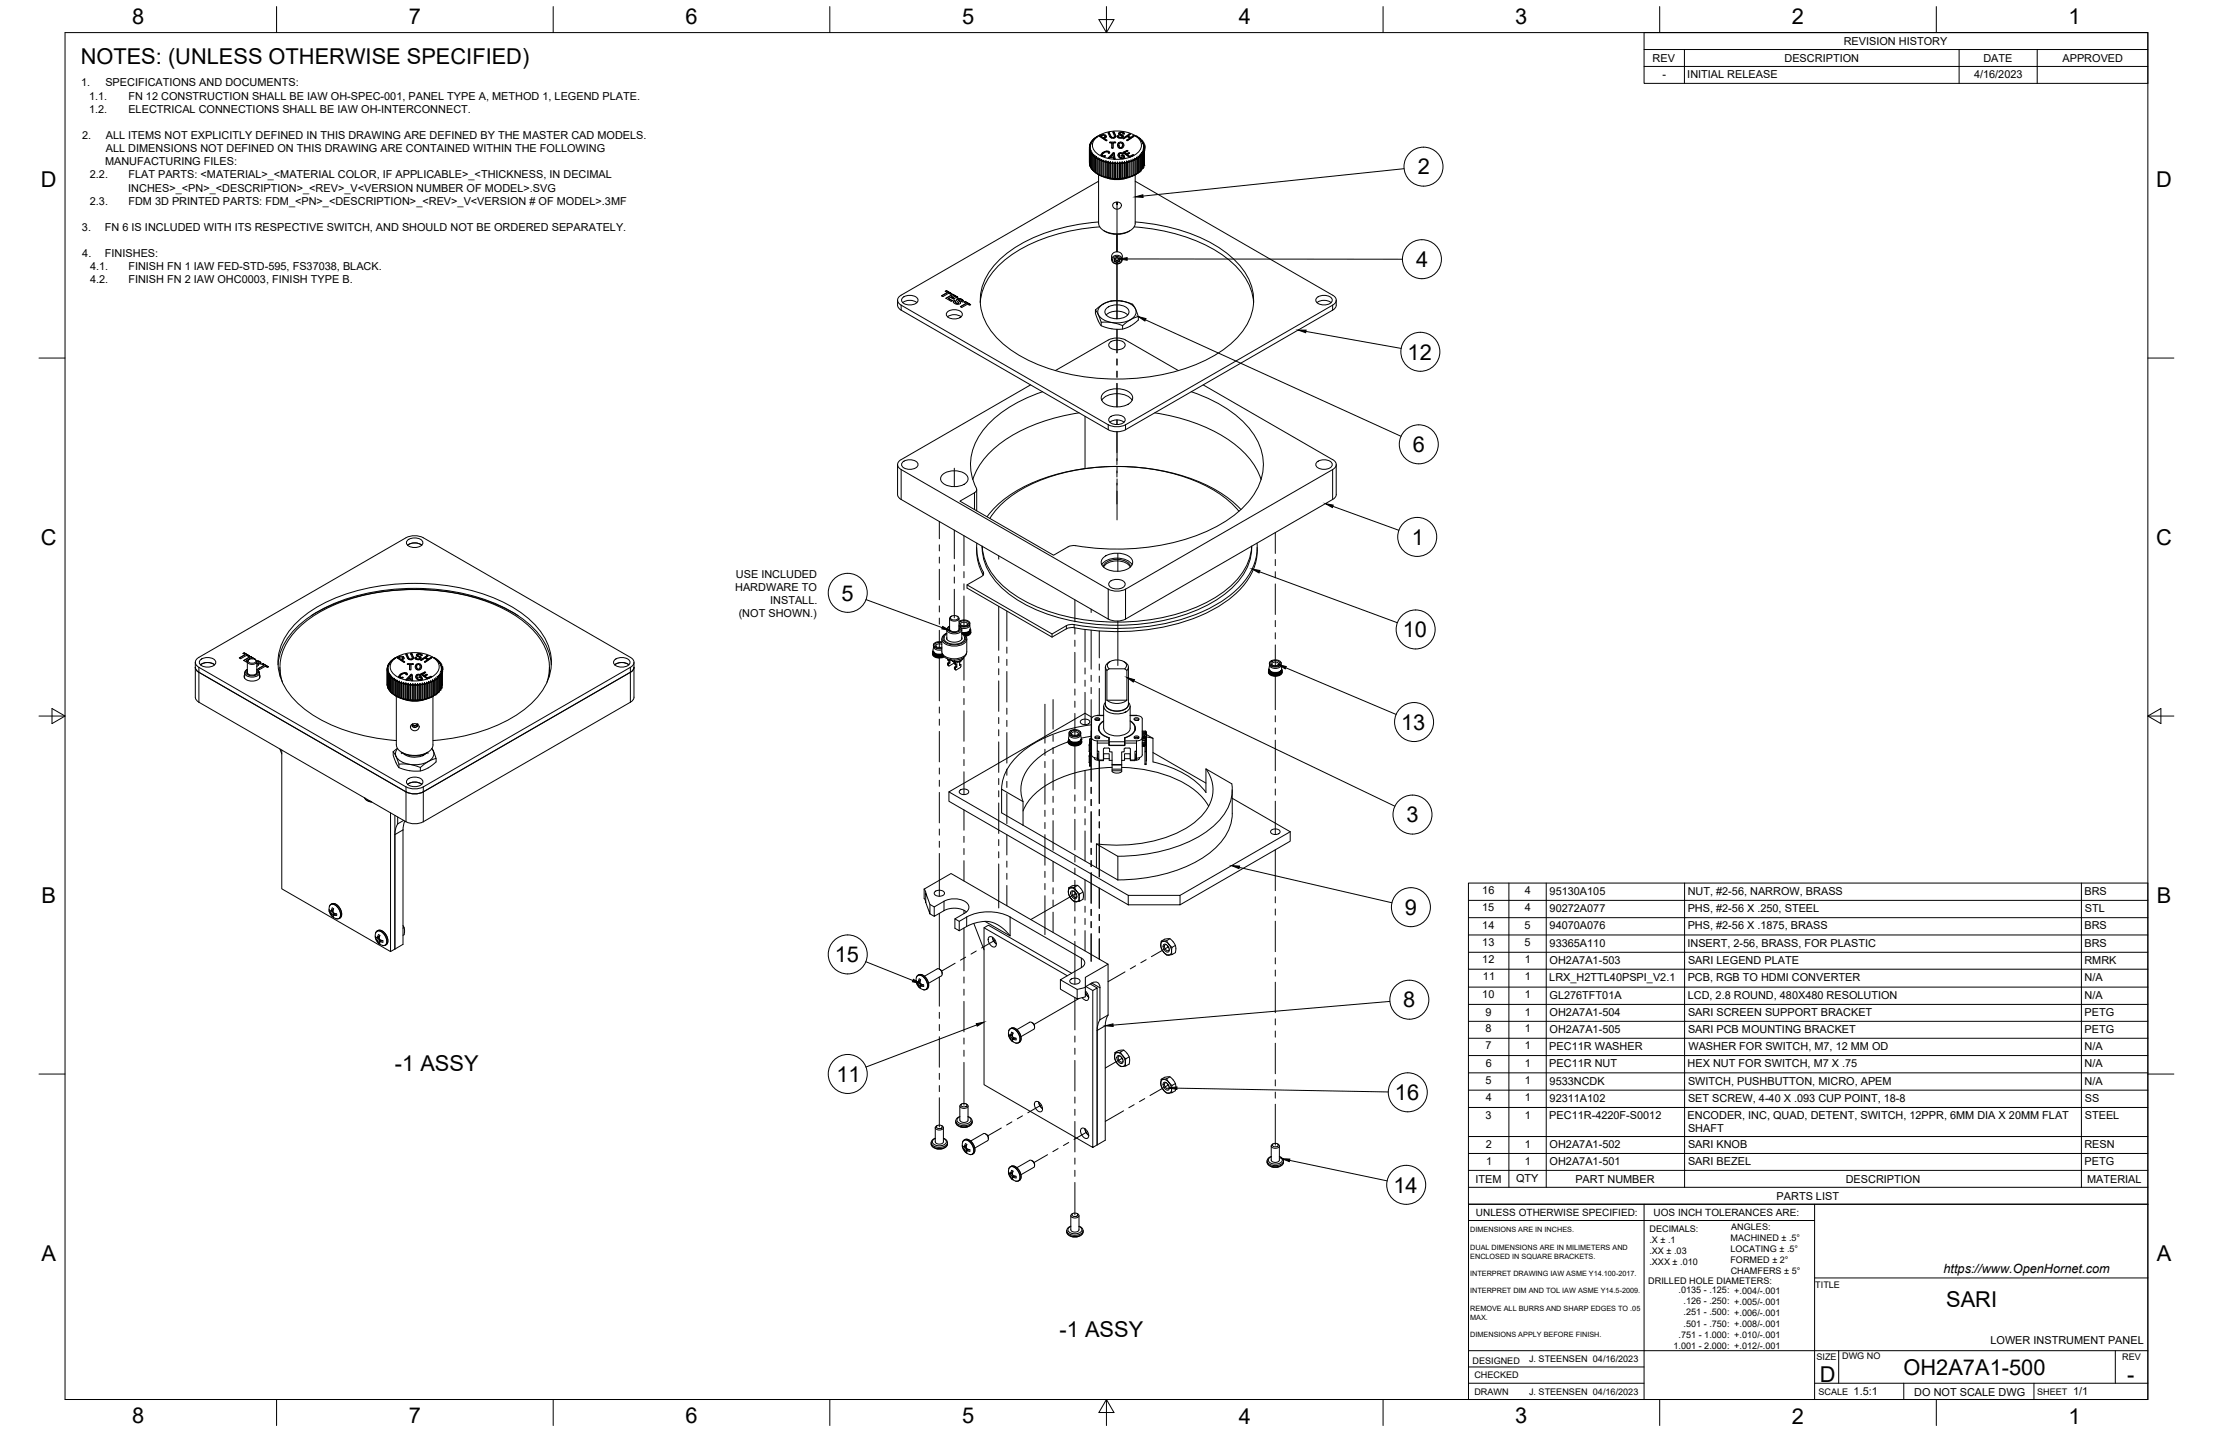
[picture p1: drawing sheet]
<svg xmlns="http://www.w3.org/2000/svg" width="864mm" height="559mm" viewBox="0 0 864 559" stroke-linecap="round" stroke-linejoin="round" font-family="sans-serif">
<defs><g id="words">
<g font-size="8.5">
<text x="51.6" y="9.4">8</text>
<text x="159.5" y="9.4">7</text>
<text x="267.5" y="9.4">6</text>
<text x="375.4" y="9.3">5</text>
<text x="483.4" y="9.4">4</text>
<text x="591.3" y="9.4">3</text>
<text x="699.3" y="9.4">2</text>
<text x="807.2" y="9.4">1</text>
<text x="31.5" y="25">NOTES: (UNLESS OTHERWISE SPECIFIED)</text>
<text x="553.2" y="68.1">2</text>
<text x="16" y="72.9">D</text>
<text x="841.4" y="72.9">D</text>
<text x="552.7" y="104.2">4</text>
<text x="549.3" y="140.3">12</text>
<text x="551.3" y="176.4">6</text>
<text x="16" y="212.6">C</text>
<text x="551" y="212.6">1</text>
<text x="841.4" y="212.6">C</text>
<text x="328.4" y="234.3">5</text>
<text x="547.4" y="248.6">10</text>
<text x="546.8" y="284.8">13</text>
<text x="548.9" y="320.9">3</text>
<text x="16.2" y="352.3">B</text>
<text x="841.7" y="352.3">B</text>
<text x="548.2" y="357">9</text>
<text x="325.8" y="375.5">15</text>
<text x="547.6" y="393.1">8</text>
<text x="154.1" y="418">-1 ASSY</text>
<text x="326.4" y="422.2">11</text>
<text x="544.3" y="429.3">16</text>
<text x="543.8" y="465.4">14</text>
<text x="16.2" y="492">A</text>
<text x="841.7" y="492">A</text>
<text x="759.5" y="510">SARI</text>
<text x="413.5" y="521.8">-1 ASSY</text>
<text x="710.1" y="539.1">D</text>
<text x="742.8" y="536.7">OH2A7A1-500</text>
<text x="830.1" y="539.1">-</text>
<text x="51.6" y="555.5">8</text>
<text x="159.5" y="555.5">7</text>
<text x="267.5" y="555.5">6</text>
<text x="375.4" y="555.4">5</text>
<text x="483.4" y="555.5">4</text>
<text x="591.3" y="555.5">3</text>
<text x="699.3" y="555.5">2</text>
<text x="807.2" y="555.5">1</text>
</g>
<text font-size="5" x="758.4" y="496.8">https://www.OpenHornet.com</text>
<g font-size="4.3">
<text x="719.5" y="17.6">REVISION HISTORY</text>
<text x="644.9" y="24.2">REV</text>
<text x="696.4" y="24.2">DESCRIPTION</text>
<text x="774" y="24.2">DATE</text>
<text x="804.9" y="24.2">APPROVED</text>
<text x="31.7" y="33.7">1.</text>
<text x="41.1" y="33.7">SPECIFICATIONS AND DOCUMENTS:</text>
<text x="648.7" y="30.2">-</text>
<text x="658.5" y="30.6">INITIAL RELEASE</text>
<text x="770.3" y="30.3">4/16/2023</text>
<text x="34.7" y="38.9">1.1.</text>
<text x="50.1" y="38.9">FN 12 CONSTRUCTION SHALL BE IAW OH-SPEC-001, PANEL TYPE A, METHOD 1, LEGEND PLATE.</text>
<text x="34.7" y="44">1.2.</text>
<text x="50.1" y="44">ELECTRICAL CONNECTIONS SHALL BE IAW OH-INTERCONNECT.</text>
<text x="32" y="54.2">2.</text>
<text x="41.3" y="54.2">ALL ITEMS NOT EXPLICITLY DEFINED IN THIS DRAWING ARE DEFINED BY THE MASTER CAD MODELS.</text>
<text x="41.3" y="59.3">ALL DIMENSIONS NOT DEFINED ON THIS DRAWING ARE CONTAINED WITHIN THE FOLLOWING</text>
<text x="41" y="64.5">MANUFACTURING FILES:</text>
<text x="35.1" y="69.6">2.2.</text>
<text x="50.1" y="69.6">FLAT PARTS: &lt;MATERIAL&gt;_&lt;MATERIAL COLOR, IF APPLICABLE&gt;_&lt;THICKNESS, IN DECIMAL</text>
<text x="50" y="74.7">INCHES&gt;_&lt;PN&gt;_&lt;DESCRIPTION&gt;_&lt;REV&gt;_V&lt;VERSION NUMBER OF MODEL&gt;.SVG</text>
<text x="35.1" y="79.9">2.3.</text>
<text x="50.1" y="79.9">FDM 3D PRINTED PARTS: FDM_&lt;PN&gt;_&lt;DESCRIPTION&gt;_&lt;REV&gt;_V&lt;VERSION # OF MODEL&gt;.3MF</text>
<text x="32" y="90.1">3.</text>
<text x="41" y="90.1">FN 6 IS INCLUDED WITH ITS RESPECTIVE SWITCH, AND SHOULD NOT BE ORDERED SEPARATELY.</text>
<text x="32.1" y="100.3">4.</text>
<text x="41" y="100.3">FINISHES:</text>
<text x="35.2" y="105.4">4.1.</text>
<text x="50.1" y="105.4">FINISH FN 1 IAW FED-STD-595, FS37038, BLACK.</text>
<text x="35.2" y="110.6">4.2.</text>
<text x="50.1" y="110.6">FINISH FN 2 IAW OHC0003, FINISH TYPE B.</text>
<text x="287.2" y="225.6">USE INCLUDED</text>
<text x="286.9" y="230.7">HARDWARE TO</text>
<text x="300.5" y="235.8">INSTALL.</text>
<text x="288.3" y="241">(NOT SHOWN.)</text>
<text x="578.4" y="348.9">16</text>
<text x="595" y="348.9">4</text>
<text x="604.7" y="349.2">95130A105</text>
<text x="658.6" y="349.2">NUT, #2-56, NARROW, BRASS</text>
<text x="813.5" y="349.2">BRS</text>
<text x="578.4" y="355.7">15</text>
<text x="595" y="355.7">4</text>
<text x="604.7" y="355.9">90272A077</text>
<text x="658.6" y="356">PHS, #2-56 X .250, STEEL</text>
<text x="813.6" y="356">STL</text>
<text x="578.4" y="362.4">14</text>
<text x="594.9" y="362.4">5</text>
<text x="604.7" y="362.7">94070A076</text>
<text x="658.6" y="362.7">PHS, #2-56 X .1875, BRASS</text>
<text x="813.5" y="362.7">BRS</text>
<text x="578.4" y="369.2">13</text>
<text x="594.9" y="369.2">5</text>
<text x="604.7" y="369.4">93365A110</text>
<text x="658.5" y="369.5">INSERT, 2-56, BRASS, FOR PLASTIC</text>
<text x="813.5" y="369.5">BRS</text>
<text x="578.4" y="375.9">12</text>
<text x="595.1" y="375.9">1</text>
<text x="604.7" y="376.2">OH2A7A1-503</text>
<text x="658.7" y="376.2">SARI LEGEND PLATE</text>
<text x="813.4" y="376.2">RMRK</text>
<text x="578.7" y="382.5">11</text>
<text x="595.1" y="382.5">1</text>
<text x="604.6" y="382.8">LRX_H2TTL40PSPI_V2.1</text>
<text x="658.6" y="382.8">PCB, RGB TO HDMI CONVERTER</text>
<text x="813.5" y="382.8">N/A</text>
<text x="578.4" y="389.5">10</text>
<text x="595.1" y="389.5">1</text>
<text x="604.7" y="389.8">GL276TFT01A</text>
<text x="658.6" y="389.8">LCD, 2.8 ROUND, 480X480 RESOLUTION</text>
<text x="813.5" y="389.8">N/A</text>
<text x="579.8" y="396.3">9</text>
<text x="595.1" y="396.3">1</text>
<text x="604.7" y="396.6">OH2A7A1-504</text>
<text x="658.7" y="396.6">SARI SCREEN SUPPORT BRACKET</text>
<text x="813.4" y="396.6">PETG</text>
<text x="579.8" y="402.9">8</text>
<text x="595.1" y="402.9">1</text>
<text x="604.7" y="403.2">OH2A7A1-505</text>
<text x="658.7" y="403.2">SARI PCB MOUNTING BRACKET</text>
<text x="813.4" y="403.2">PETG</text>
<text x="579.8" y="409.5">7</text>
<text x="595.1" y="409.5">1</text>
<text x="604.6" y="409.8">PEC11R WASHER</text>
<text x="658.9" y="409.8">WASHER FOR SWITCH, M7, 12 MM OD</text>
<text x="813.5" y="409.8">N/A</text>
<text x="579.8" y="416.2">6</text>
<text x="595.1" y="416.2">1</text>
<text x="604.6" y="416.5">PEC11R NUT</text>
<text x="658.6" y="416.5">HEX NUT FOR SWITCH, M7 X .75</text>
<text x="813.5" y="416.5">N/A</text>
<text x="579.8" y="423">5</text>
<text x="595.1" y="423">1</text>
<text x="604.7" y="423.3">9533NCDK</text>
<text x="658.7" y="423.3">SWITCH, PUSHBUTTON, MICRO, APEM</text>
<text x="813.5" y="423.3">N/A</text>
<text x="579.8" y="429.7">4</text>
<text x="595.1" y="429.7">1</text>
<text x="604.7" y="430">92311A102</text>
<text x="658.7" y="430">SET SCREW, 4-40 X .093 CUP POINT, 18-8</text>
<text x="813.6" y="430">SS</text>
<text x="579.8" y="436.5">3</text>
<text x="595.1" y="436.5">1</text>
<text x="604.6" y="436.8">PEC11R-4220F-S0012</text>
<text x="658.6" y="436.8">ENCODER, INC, QUAD, DETENT, SWITCH, 12PPR, 6MM DIA X 20MM FLAT</text>
<text x="813.6" y="436.8">STEEL</text>
<text x="658.7" y="441.9">SHAFT</text>
<text x="579.8" y="447.8">2</text>
<text x="595.1" y="447.8">1</text>
<text x="604.7" y="448.1">OH2A7A1-502</text>
<text x="658.7" y="448.1">SARI KNOB</text>
<text x="813.4" y="448.1">RESN</text>
<text x="579.9" y="454.4">1</text>
<text x="595.1" y="454.4">1</text>
<text x="604.7" y="454.7">OH2A7A1-501</text>
<text x="658.7" y="454.7">SARI BEZEL</text>
<text x="813.4" y="454.7">PETG</text>
<text x="575.8" y="461.5">ITEM</text>
<text x="591.7" y="461.4">QTY</text>
<text x="614.8" y="461.5">PART NUMBER</text>
<text x="720.3" y="461.5">DESCRIPTION</text>
<text x="814.5" y="461.5">MATERIAL</text>
<text x="693.3" y="468.1">PARTS LIST</text>
<text x="776.8" y="524.4">LOWER INSTRUMENT PANEL</text>
<text x="723.4" y="544.5">1.5:1</text>
<text x="747" y="544.7">DO NOT SCALE DWG</text>
<text x="809" y="544.5">1/1</text>
</g>
<g font-size="3.9">
<text x="576" y="474.6">UNLESS OTHERWISE SPECIFIED:</text>
<text x="645.3" y="474.7">UOS INCH TOLERANCES ARE:</text>
</g>
<g font-size="3.5">
<text x="643.7" y="485">.X ± .1</text>
<text x="643.7" y="480.8">DECIMALS:</text>
<text x="675.3" y="484.3">MACHINED ± .5°</text>
<text x="675.6" y="480">ANGLES:</text>
<text x="643.7" y="489.3">.XX ± .03</text>
<text x="675.3" y="488.6">LOCATING ± .5°</text>
<text x="643.7" y="493.5">.XXX ± .010</text>
<text x="675.3" y="492.8">FORMED ± 2°</text>
<text x="675.4" y="497.1">CHAMFERS ± 5°</text>
<text x="643.2" y="501.1">DRILLED HOLE DIAMETERS:</text>
<text x="708.4" y="502.7">TITLE</text>
<text x="655" y="504.4">.0135 - .125: +.004/-.001</text>
<text x="657" y="508.8">.126 - .250: +.005/-.001</text>
<text x="657" y="513.2">.251 - .500: +.006/-.001</text>
<text x="657" y="517.7">.501 - .750: +.008/-.001</text>
<text x="653.1" y="526.5">1.001 - 2.000: +.012/-.001</text>
<text x="655" y="522.1">.751 - 1.000: +.010/-.001</text>
<text x="574.6" y="532.3">DESIGNED</text>
<text x="596.7" y="531.6">J. STEENSEN 04/16/2023</text>
<text x="708.9" y="530.9">SIZE</text>
<text x="718.9" y="530.5">DWG NO</text>
<text x="828.2" y="530.9">REV</text>
<text x="575.4" y="537.9">CHECKED</text>
<text x="575.4" y="544.3">DRAWN</text>
<text x="596.7" y="544.3">J. STEENSEN 04/16/2023</text>
<text x="709.6" y="544.2">SCALE</text>
<text x="795" y="544.2">SHEET</text>
</g>
<g font-size="2.8">
<text x="573.7" y="480.9">DIMENSIONS ARE IN INCHES.</text>
<text x="573.7" y="487.7">DUAL DIMENSIONS ARE IN MILIMETERS AND</text>
<text x="573.7" y="491.1">ENCLOSED IN SQUARE BRACKETS.</text>
<text x="573.7" y="497.9">INTERPRET DRAWING IAW ASME Y14.100-2017.</text>
<text x="573.7" y="504.7">INTERPRET DIM AND TOL IAW ASME Y14.5-2009.</text>
<text x="573.7" y="511.6">REMOVE ALL BURRS AND SHARP EDGES TO .05</text>
<text x="573.7" y="514.9">MAX.</text>
<text x="573.7" y="521.8">DIMENSIONS APPLY BEFORE FINISH.</text>
</g>
</g></defs>
<!-- layer: Visible Narrow -->
<g fill="none" stroke="#000" stroke-width=".39">
<path d="M429.2 53v.3M431.9 54.6v.3M432.5 59.6v.1M432.9 51.8v.4M433.3 55.4v.4M433.5 53.1v.4M434.4 59.6v.4M434.8 51.6v.3M434.8 59.8v.3M438.1 59.7v.4M438.3 53.9v.2M438.4 59.4v.2"/>
<path d="M439.7 58.8v.3M439.8 54.6v.3M440.1 58.8v.1M440.4 59.6v.4M440.6 52.3v.4M441 52.2v.3M432.3 69.5a11.8 11.8 0 0 0 7.2 0M432.6 61.6v.2M435.1 61.9v.1M437.8 60.6v.3M438.2 60.5v.4M438.6 60.7v.3"/>
<path d="M438.8 61.2v.4M442 60.4v.4M442.4 60.4v.2M351.7 119.1v1.9M374.4 117.5v.1M520 119.1v1.9M432.5 165.8v1.9M439.2 165.8v1.9M351.7 183.2v11.7M380.3 192.3v6.5M520 183.2v11.7M383.7 223.3v1"/>
<path d="M432.5 229.9v11.7M439.2 229.9v11.7M100.4 258.8v.1M155.2 256.5v.3M157.8 258.1v.3M158.9 255.4v.3M159.3 259v.3M159.5 256.7v.3M160.8 255.1v.4M164.2 257.4v.3M165.7 258.1v.3M166.6 255.8v.4"/>
<path d="M167 255.8v.2M371.1 257.5l1.2 .7M372.3 258.2v.1M372.3 257.6v.6M372.3 258.2h.3M372.4 258.2h-.1M372.6 258.2l-.1 .2M372.6 257.6v.6M376.1 256.6l-1.1 1-2.4 .6M416.1 244.2v1.2M419.2 243.7v1.3M77.6 260.4v13.6"/>
<path d="M158.3 273.1a11.8 11.8 0 0 0 7.1 0M158.5 263.2h.1M158.5 265.1v.2M160.3 263.2v.4M160.8 263.3v.4M161 265.4v.1M163.7 264.1v.3M164 263.3v.3M164.2 264.1v.3M164.3 262.9v.3M164.6 264.2v.4M164.8 264.8v.3"/>
<path d="M165.7 262.3v.4M166.1 262.3v.2M166.3 263.2v.3M168 264v.3M168.4 264v.2M246 260.4v13.6M428.2 279.3h2.5M431.4 274.9a4 4 0 0 0 4.5 2.6 4 4 0 0 0 4.5-2.6M431.4 274.9h.1M440.4 274.9h.1M441 279.3h2.5M425 297.4l.2 .1"/>
<path d="M425 295.1l.2 .1M425 293.1l.2 .1M425 290.8l.2 .1M425.2 298.7h.3M425.5 288.2v1.3M425.5 292.5v1.4M428.2 289.1h4.5M428.2 290h4.5M428.2 293.1v3.5M428.8 296.6h1.8M434 298.3h3.7M434 298.5h3.7"/>
<path d="M439 289.1h4.5M439 290h4.5M441.1 296.6h1.8M443.5 293.1v3.5M445.7 286h1.3v.6M445.7 285.6h1.3l.3 .8M445.7 288.1h1.3v.7M445.7 287.8h1.3l.3 .8M445.7 290.3h1.3v.6M445.7 290h1.3l.3 .8M446.8 298.1h.5M447 285.3v.3l.4 .4"/>
<path d="M447 287.4v.4l.4 .4M447 289.6l.4 .7M447.4 296.7l-.1 .1M142.3 311.4l.9 .8 1.5 .5M144 312.7l1 .2M158.4 307.1v13.6M165.2 307.1v13.6M434 300.8h3.7M434 300.1h3.7M157.3 323.9l-3.2 1.8M128.5 353.7a1.51 1.51 0 0 1 1.4-.9 1.51 1.51 0 0 1 1.4 .8 4 4 0 0 1 1.2 4.6l-1.2 .3M129.1 352.9a3.7 3.7 0 0 1 3.9 3.8l-.1 1-.6 .7"/>
<path d="M129.5 352.7a3.7 3.7 0 0 1 3.8 3.8l-.1 1-.5 .7M368.4 351.7v3.7M377.2 357.9v3.6M394.2 357.9v7.3l-9.8-5.6M146.6 364.2a1.51 1.51 0 0 1 1.3-1 1.51 1.51 0 0 1 1.5 .8 4 4 0 0 1 1.1 4.6l-1.2 .3M147.2 363.3a3.7 3.7 0 0 1 3.8 3.8l-.1 1-.5 .7M147.5 363.1a3.7 3.7 0 0 1 3.8 3.8l-.1 1.1-.5 .6M422 373.9v3.7M357.6 381.4a1.51 1.51 0 0 1 1.4-1 1.51 1.51 0 0 1 1.4 .9 4 4 0 0 1 1.2 4.6l-1.2 .3M358.2 380.6a3.7 3.7 0 0 1 3.9 3.8l-.1 1-.6 .7M358.5 380.4a3.7 3.7 0 0 1 3.9 3.8l-.1 1-.6 .7M426.1 383.6l3.1 1.8"/>
<path d="M393.7 402.2a1.51 1.51 0 0 1 1.3-1 1.51 1.51 0 0 1 1.5 .9 4 4 0 0 1 1.1 4.6l-1.2 .3M394.3 401.4a3.7 3.7 0 0 1 3.8 3.8l-.1 1-.5 .7M394.6 401.2a3.7 3.7 0 0 1 3.8 3.8l-.1 1.1-.5 .6M431.3 400.3l-3.2 1.8M373 437.9a3.7 3.7 0 0 0 5.2 1.4l.8-.6 .4-.8M373 437.4a3.7 3.7 0 0 0 5.2 1.5l.8-.7 .4-.8M374.6 435.8a1.38 1.38 0 0 0-1.1 1.6 1.38 1.38 0 0 0 1.6 1.1 3.2 3.2 0 0 0 3.8-1.3 1.5 1.5 0 0 0-1.1-1.4M374.7 439.7l1.5 .2 1.4-.2M363.4 446.4a3.7 3.7 0 0 0 5.2 1.4l.8-.6 .4-.8M363.4 445.9a3.7 3.7 0 0 0 5.2 1.4l.8-.6 .4-.8M365 444.3a1.38 1.38 0 0 0-1.1 1.6 1.38 1.38 0 0 0 1.5 1.1 3.2 3.2 0 0 0 3.9-1.4 1.5 1.5 0 0 0-1.1-1.3M365.1 448.2l1.5 .2 1.4-.2"/>
<path d="M375.6 445.7a1.51 1.51 0 0 1 1.4-1 1.51 1.51 0 0 1 1.4 .9 4 4 0 0 1 1.2 4.6l-1.2 .3M376.3 444.9a3.7 3.7 0 0 1 3.8 3.8l-.1 1-.6 .7M376.6 444.7a3.7 3.7 0 0 1 3.8 3.8l-.1 1-.5 .7M393.7 456.1a1.51 1.51 0 0 1 1.3-1 1.51 1.51 0 0 1 1.5 .9 4 4 0 0 1 1.1 4.6l-1.2 .3M394.3 455.3a3.7 3.7 0 0 1 3.8 3.8l-.1 1-.5 .7M394.6 455.1a3.7 3.7 0 0 1 3.8 3.8l-.1 1-.5 .7M494.5 453.5a3.7 3.7 0 0 0 5.2 1.4l.8-.6 .4-.8M494.5 453a3.7 3.7 0 0 0 5.2 1.4l.8-.6 .4-.8M496.1 451.4a1.38 1.38 0 0 0-1.1 1.6 1.38 1.38 0 0 0 1.6 1.1 3.2 3.2 0 0 0 3.8-1.3 1.5 1.5 0 0 0-1.1-1.4M496.2 455.3l1.5 .2 1.4-.2M417.9 478.6a1.38 1.38 0 0 0-1.1 1.6 1.38 1.38 0 0 0 1.5 1.1 3.2 3.2 0 0 0 3.9-1.3 1.5 1.5 0 0 0-1.1-1.4M416.3 480.7a3.7 3.7 0 0 0 5.2 1.4l.8-.6 .4-.8"/>
<path d="M416.3 480.2a3.7 3.7 0 0 0 5.2 1.4l.8-.6 .4-.8M418 482.5l1.5 .2 1.4-.2"/>
</g>
<!-- layer: Visible -->
<g fill="none" stroke="#000" stroke-width=".39">
<path d="M425.1 57.6h.1M425.2 57.3l.1 7M425.2 57.3h.1M425.2 57.9h.1M425.2 57.3l.3-.1-.4 .4M425.2 57.9l.3-.2-.3 .4M425.2 57.6v.3M425.2 58.1h.1M425.2 57h.1M425.2 58.1l.1 .3M425.2 57v.3M425.2 56.8h.1"/>
<path d="M425.2 58.5h.1M425.2 56.8l.4-.2-.4 .4M425.2 58.5l.4-.3-.3 .5M425.2 56.8v.2M425.2 58.5l.1 6.1M425.3 58.7h.1M425.3 58.7l.1 .3M425.3 56.5h.1M425.3 56.4l-.1 .4M425.4 56.3h.1M425.4 56.3l.3-.2-.4 .4M425.4 56.3v.1"/>
<path d="M425.4 59l.4-.3-.3 .5M425.4 59v5.9M425.5 59.2h.1M425.5 59.2v5.9M425.5 59.2l.2 .3M425.5 55.9h.1M425.6 55.9l-.2 .3M425.6 55.7h.1M425.6 55.7l.4-.1-.5 .3M425.6 55.7v.1M425.7 59.5h.1M425.7 59.5l.4-.2-.3 .5"/>
<path d="M425.7 59.5v5.9M425.8 59.8v5.8l.2 .3M425.8 59.8h.1M425.8 59.7l.2 .3M425.8 55.4h.1M425.9 55.4l-.2 .3M426 55.2h.1M426 55.2l.3-.1-.5 .3M426 55.2v.1M426.2 54.9h.1M426.2 54.9l-.2 .3M426.4 54.7h.1"/>
<path d="M426.4 54.7l.2-.1-.4 .3M426.7 54.4h.1M426.7 54.4l-.3 .3M426.9 54.2h.1M426.9 54.2l.2-.1-.4 .3M427.2 53.9h.1M427.2 53.9l-.3 .3M427.4 54a13.7 13.7 0 0 1 16.9 0 3.9 3.9 0 0 1-1.7 6.6 14.1 14.1 0 0 1-15.2-1.3 3.6 3.6 0 0 1 0-5.3zM427.4 53.8h.1M427.4 53.8l.2-.1-.4 .2M427.8 53.5h.1M427.8 53.5l-.3 .2"/>
<path d="M428.1 53.3h.1M428.1 53.3l-.3 .2M428.3 53.2l-.2 .1M428.4 53.1l-.3 .2M429.1 53l1.2-.5 1.1 .3 .4 .6-.9 .6 1.1 .8-.4 .1zM429.1 52.8l-.8 .4M429.7 53.1l.9 .6M429.8 52.7v.3M429.8 53l-.6 .3M430 59.8l2.1-.9 .7 .2 .2 .4-.3 .3-.2-.4-.7-.2-1 .4-.6 1 1.2 .3-.6 .2-1.1-.4zM430.1 52.9l-.3 .1M430.3 59.5v.4l.7-.4"/>
<path d="M430.3 59.9l-.6 .8M430.9 54v.4l.9 .5M431 52.9l.4 .2M431.1 53.5l-.5 .2v.4M431.2 53.3v.5l-.6 .3-.9-.6v-.4l1.2-.2 .3 .3-.1 .6M431.4 52.8l.3 .7M431.8 58.9v.4M432.4 51.8h.5l.8 1.6 .8 .2 .4-.4-.6-1.6 .4-.2 .7 2.1-.9 .4-1.2-.2zM432.5 59.3l.2 .1M432.5 59.5v.3M432.6 51.7l-.1 .4M432.6 52l.3 .2 .8 1.6"/>
<path d="M432.7 59.1l.3 .6M433 55.5h2.4l-.1 .2-.9 .1v2h-.5v-2zM433.7 53.4l.1 .5M433.9 55.8v1.9M433.9 55.8h.5M434.4 59.6l.4 .1 .2 2.4h-.3l-.1-.5-1.4-.1-.7 .3zM434.4 53.6v.3M434.5 51.4l.9 1.9M434.5 51.8h-.1M434.6 59.6l.5 2.4M434.6 59.9l-2 1.9M434.9 53.2l-.2 .7"/>
<path d="M435.1 55.4v.4M435.4 52.9v.5M436 53.1v.3l.4-.1M436.4 52.9l.1 .4M436.5 59.9l.7-.3 1 .2-.1 .3-1.1-.1-.2 .7 .3 .6 .8 .4 .5-.3-.2-.6-.7-.1 1-.2 .3 1.2-1 .3-1-.4-.5-.9zM436.5 53.3l.1 .5M436.5 55.7v.3M436.6 59.8v.4l.4-.2M436.6 56.6l.4-.8 .9 .2 .1 1.2-.3 .6M436.7 51.8l.8-.3 1.2 .3-.1 .5-.7-.5-.8 .2v.3l1.2 .6-.2 .8-.9 .2-1.1-.3 .1-.7 .3 .1 .3 .6h.7l.4-.4-1.2-.7zM436.9 53.6v.3M436.9 57.4l-.3-.8 .2 1 .2 .2-.1-.4 .4 .2"/>
<path d="M437 55.8l-.6 .3-.3 .7M437 52.2l.1 .5M437.1 52.3v.4M437.2 53.6v.3M437.2 59.6v.3M437.2 51.9l-.6 .4v-.3M437.3 52.4v.4M437.3 55.4v.3M437.5 53.6v.3M437.7 55.8l.6 .4 .3 .7M437.7 51.5v.3M437.8 57.4l-.5 .2v.3"/>
<path d="M437.8 52.9h.1M437.8 52.6v.3l.6 .4M437.9 53.7l-.2 .2M437.9 53.2v.5v-.4M438 56.7l-.2 1.1M438 55.6v.4M438 51.5l.1 .4M438.1 51.9l.6 .4M438.2 53.9l2.6-1.7 .3 .2-.9 .6 1.1 .6 1-.7 .3 .2-2.6 1.8-.3-.2 1.2-.9-1.1-.5-1.3 .8zM438.2 59.4l1.7-.7 .2 .2-1.3 .6 .7 .5 1.3-.3-1 .6 1 .7 1.4-.6 .3 .2-1.7 .7zM438.3 59.9v.1M438.7 51.9v.3"/>
<path d="M438.8 59.5v.4l.7 .5M439.9 59.1l-1.5 .6M440.2 53v.4l1.1 .6M440.5 59.9l-1 .5v-.4M440.8 59.6v.2M440.9 52.6l-2.5 1.5M440.9 53.8v.4l-1 .7M442.3 53.3l-.1 .1v-.4v.4l-.9 .6v-.4M442.5 53v.2M442.6 52.8l1 .5M443.3 53.1h.1M443.6 53.3h.1"/>
<path d="M443.6 53.3l.4 .2M443.9 53.6l.3 .1M443.9 53.6h.1M444.2 53.7h.1M444.2 53.7l.4 .3zM444.5 54h.1M444.5 54l-.1-.1 .4 .3M444.8 54.2h.1M444.8 54.1l.3 .3M445.1 54.5l-.3-.2 .5 .3M445.1 54.4v.1M445.3 54.6h.1"/>
<path d="M445.3 54.6l.3 .3M445.5 54.9h.1M445.5 54.9l-.2-.1 .4 .3M445.5 54.9v.1M445.7 55.1h.1M445.7 55.1l.2 .3M445.8 60l-.3 .3M445.9 59.8h.1M445.9 59.8l-.4-.3 .2 .5M445.9 59.8v5.9M445.9 55.5h.1M445.9 55.5l-.3-.2 .4 .4"/>
<path d="M445.9 55.5v.1M446 55.7h.1M446.1 55.6l.1 .4M446.1 59.5l-.2 6.2M446.1 59.5h.1M446.1 59.5l-.2 .3M446.2 59.3h.1M446.2 59.3l-.5-.3 .4 .5M446.2 59.3v5.9M446.2 56l-.3-.2 .5 .7M446.2 56h.1M446.2 56v.1"/>
<path d="M446.3 58.9h.1M446.3 58.9l-.1 .4M446.4 58.7l-.2 6.5M446.4 58.7h.1M446.4 58.7l-.4-.2 .3 .4M446.4 56.5h.1M446.4 56.5l-.3-.2 .4 .4M446.4 56.5v.2M446.5 58.4h.1M446.5 56.7h.1M446.5 58.4v5.9M446.5 56.7l.1 .4"/>
<path d="M446.5 58.4l-.1 .3M446.5 58.2l-.4-.2 .4 .4M446.5 58.2h.1M446.5 57.1h.1M446.5 57.1l-.3-.2 .4 .4M446.5 57.1v.2M446.6 57.8h.1M446.6 57.3h.1M446.6 57.6h.1M446.6 57.6l-.4-.2 .4 .4M446.6 57.6l-.1 6.5M446.6 57.3v.3"/>
<path d="M446.6 57.8l-.1 .4M425.2 63.8h.1M425.2 63.5v.3M425.2 64.4h.1M425.3 64.6l.1 .3M425.4 64.9l.1 .1M425.5 65.1l.2 .3M425.7 65.4h.1M425.7 65.4l.1 .2M426 66h.1M426 60h.1M426 60l.4-.2-.2 .5"/>
<path d="M426 66l.2 .1M426 60v6M426.2 60.3h.1M426.2 60.3v5.9M426.2 66.1l.3 .3M426.2 60.2l.3 .3M426.4 66.5h.1M426.4 60.6h.1M426.4 60.6l.5-.4-.3 .5M426.4 66.5l.2 .1M426.4 60.6v5.9M426.6 60.7h.1"/>
<path d="M426.6 60.7v6M426.6 66.6l.4 .3M426.6 60.7l.4 .3M426.9 67h.1M426.9 61h.1M426.9 61l.5-.3-.2 .5M426.9 61v6M427.2 61.2h.1M427.2 61.2v5.9l-.3-.1M427.2 67.1l.3 .3M427.2 61.2l.3 .3zM427.5 67.4h.1"/>
<path d="M427.5 67.4l.7 .4M427.5 61.5l.4-.4-.1 .5M427.5 61.5v5.9M427.8 61.6h.1M427.8 61.6v6M427.8 61.6l.4 .3M428.1 67.8h.1M428.1 67.8l.4 .2M428.1 61.9h.1M428.1 61.9l.4-.4-.1 .5M428.1 61.9v5.9M428.4 62h.1"/>
<path d="M428.4 62v6M428.4 67.9l.5 .3M428.4 62l.5 .3M428.5 68h.1M428.7 70.7l-77 44.5a2.04 2.04 0 0 0-1.4 1.9 2.04 2.04 0 0 0 1.4 2M428.7 68.1v19M428.8 68.2h.1M428.8 68.2l.3 .1M428.8 62.3h.1M428.8 62.3l.4-.4-.1 .5M428.8 62.3v5.9M429.1 62.4h.1"/>
<path d="M429.1 62.4v5.9M429.2 68.3l.4 .2M429.2 62.4l.4 .2M429.6 68.5h.1M429.6 68.5l.3 .2M429.6 62.6h.1M429.6 62.6l.4-.4-.1 .5M429.6 62.6v5.9M429.7 60.4v.2M429.9 62.7h.1M429.9 62.7v6M429.9 68.6l.5 .2"/>
<path d="M429.9 62.7l.5 .2M430.2 60.5l.1 .5 .1-.3M430.4 68.8h.1M430.4 68.8l.3 .1M430.4 62.9h.1M430.4 62.9l.4-.4-.1 .5M430.4 62.9v5.9M430.7 63h.1M430.7 63v5.9M430.7 68.9l.6 .2M430.7 63l.6 .2M431.1 60.7v.3"/>
<path d="M431.2 69.1h.1M431.2 69.1l.4 .1M431.2 63.2h.1M431.2 63.2l.4-.5v.6M431.2 63.2v5.9M431.3 60.7v.3M431.6 69.2h.1M431.6 63.3h.1M431.6 62.7v6.6M431.6 69.2l.6 .1M431.6 63.3l.6 .1M432.1 69.3h.1"/>
<path d="M432.1 69.3l.4 .1M432.1 63.4h.1M432.1 63.4l.3-.5 .1 .6M432.1 63.4v5.9M432.4 62.9v6.5M432.5 61.7h.1M432.5 69.4h.1M432.5 63.5h.1M432.5 69.4l.6 .1M432.5 63.5l.6 .1M433 69.5h.1M433 69.5h.4"/>
<path d="M433 63.6h.1M433 63.6l.3-.5 .1 .5M433 63.6v5.9M433.3 63.1v6.5M433.4 69.5h.1M433.4 63.6v5.9M433.4 69.5l.6 .1M433.4 63.6l.6 .1M433.5 61.5v-.3l1 .1v.3M433.5 61.2l.9-1 .1 1.1M434 69.6h.4M434 63.7l.2-.5 .2 .5"/>
<path d="M434 63.7v5.9M434.2 63.2v6.5M434.4 69.6h.1M434.4 63.7h.1M434.4 63.7v5.9M434.4 69.6l.6 .1M434.4 63.7l.6 .1M434.5 79.4l.9-.5 1.3 .1 .8 .7v.9l-.9 .9h-1.3l-1-.9zM435 69.7h.1M435 69.7h.3M435 63.8h.1M435 63.8l.2-.6 .1 .6"/>
<path d="M435 63.8v5.9M435.2 63.2v6.6M435.3 69.7h.1M435.3 63.8h.1M435.3 63.8v5.9M435.3 69.7h.6M435.3 63.8h.6M435.9 69.7h.1M435.9 63.8h.1M435.9 63.8l.2-.6 .2 .6M435.9 63.8v5.9M436.1 63.2v6.6"/>
<path d="M436.3 69.7h.1M436.3 69.7h-.4M436.3 63.8h.1M436.3 63.8v5.9M436.6 60.2l-.3 .5M436.8 60.5v.7M436.8 60.9l.1 .5 .6 .5M436.9 69.7h.1M436.9 63.8h.1M436.9 63.8v5.9M436.9 69.7h-.6M436.9 63.7l-.6 .1"/>
<path d="M437 63.2v6.5M437.2 69.6h.1M437.2 69.6l-.3 .1M437.2 63.7h.1M437.2 63.7l-.2-.5-.1 .6M437.2 63.7v5.9M437.6 60.6v.3M437.7 61.6v.4M437.8 69.6h.1M437.8 60l.2 .1M437.8 63.7v5.9M437.8 69.6h-.5"/>
<path d="M437.8 63.7h-.5M437.9 63.1v6.6M438 61.7v.3M438.2 69.6h.1M438.2 69.6h-.4M438.2 63.6h.1M438.2 63.6l-.3-.5-.1 .6M438.2 63.6v6M438.2 60.9h.4l.2 .7M438.2 60.9h.1M438.4 61.4l-.1 .5M438.7 69.5h.1"/>
<path d="M438.7 63.6h.1M438.7 63.6v5.9M438.8 69.4l-.6 .1M438.8 63.5l-.6 .1M438.8 63v6.5M439.1 69.4h.1M439.1 69.4l-.3 .1M439.1 63.5h.1M439.1 63.5l-.3-.5v.6M439.1 63.5v5.9M439.7 69.3h.1M439.7 63.4h.1"/>
<path d="M439.7 69.3l-.6 .1M439.7 63.4l-.6 .1M439.7 62.8v6.6M439.8 60.3v.3l1 .7v-.3M440 69.2h.1M440 69.2l-.3 .1M440 63.3h.1M440 63.3l-.3-.5v.6M440 63.3v5.9M440.5 63.2h.1M440.5 63.2v5.9M440.6 69.1l-.6 .1"/>
<path d="M440.6 63.1l-.6 .2M440.9 69h.1M440.9 69l-.4 .1M440.9 63.1h.1M440.9 63.1l-.4-.5v.6M440.9 63.1v5.9M441.4 62.9l-.1 6 .4-.2M441.4 62.9h.1M441.4 68.8l-.5 .2M441.4 62.9l-.5 .1M441.7 68.7h.1M441.7 62.8h.1"/>
<path d="M441.7 62.8l-.4-.5 .1 .6M441.7 62.8v5.9M442.2 60.7l-1.4 .6M442.2 62.6h.1M442.2 62.6v5.9M442.2 68.5l-.5 .2M442.2 62.6l-.5 .2M442.5 68.4h.1M442.5 68.4l-.3 .1M442.5 62.5h.1M442.5 62.5l-.4-.5 .1 .6M442.5 62.5v5.9"/>
<path d="M442.9 62.2l-.1 6 .4-.2M442.9 62.2h.1M443 68.1l-.5 .2M443 62.2l-.5 .2M443 68.1v19a5.1 5.1 0 0 1-4.9 3.9 9 9 0 0 1-9-2.6l-.4-1.3M443 70.7l77.1 44.5a2.04 2.04 0 0 1 1.4 1.9 2.04 2.04 0 0 1-1.4 2M443.2 68h.1M443.2 62.1h.1M443.2 62.1l-.4-.4 .1 .5M443.2 62.1v5.9M443.3 68a14.7 14.7 0 0 1-14.8 0M443.6 61.8h.1"/>
<path d="M443.6 61.8v6l.3-.2M443.7 67.7l-.5 .3M443.7 61.8l-.5 .3M443.9 67.6h.1M443.9 61.7h.1M443.9 61.7l-.4-.4 .1 .5M443.9 61.7v5.9M444.3 61.4h.1M444.3 61.4v6M444.3 67.3l-.4 .3M444.3 61.4l-.4 .3M444.5 67.2h.1"/>
<path d="M444.5 61.3h.1M444.5 61.3l-.4-.4 .2 .5M444.5 67.2l-.2 .1M444.5 61.3v5.9M444.8 61h.1M444.8 61v5.9M444.8 66.9l-.3 .3M444.8 61l-.3 .2M445 66.7h.1M445 60.8h.1M445 60.8l-.4-.3 .2 .5M445 66.7l-.2 .1"/>
<path d="M445 60.8v5.9M445.3 60.5h.1M445.3 60.5v5.9M445.3 66.4l-.2 .3M445.3 60.5l-.2 .3M445.5 60.3l-.4-.3 .2 .5M445.5 66.2h.1M445.5 66.2l-.2 .1M445.5 60.3h.1M445.5 60.3v5.9M445.7 60h.1M445.7 60v5.9"/>
<path d="M445.9 65.7l-.4 .5M445.9 65.7h.1M446.2 65.2h.1M446.2 65.2l-.1 .1M446.4 64.6h.1M446.5 64.3l-.1 .3M446.5 64.1h.1M446.6 63.5h.1M446.6 63.7l-.1 .4M428.7 86.6a67.7 67.7 0 0 0-36.1 12.6 22.9 22.9 0 0 0-10 20 26 26 0 0 0 12.3 17.7 74.8 74.8 0 0 0 44.5 10.9 69.7 69.7 0 0 0 39.4-12.4 23.2 23.2 0 0 0 10.3-20.2 25.7 25.7 0 0 0-11.9-17.5 69.4 69.4 0 0 0-34.2-11.1M429.1 88.5a67.3 67.3 0 0 0-36.6 12.6 23.9 23.9 0 0 0-9.9 17M430.8 90.1l.5 .3"/>
<path d="M433.8 99.9v1.4M433.8 99.9a2.13 2.13 0 0 1 2.1-1.7 2.13 2.13 0 0 1 2.1 1.7v1.4M440.9 90.1a9.8 9.8 0 0 1-9.5 .3M442.6 88.5a67.3 67.3 0 0 1 36.6 12.6 23.9 23.9 0 0 1 10 17M350.3 117.1a3.4 3.4 0 0 0 .5 3.2l.9 .7M351.7 119.1l80.8 46.6a7.5 7.5 0 0 0 6.7 0l80.8-46.6M352.3 118.1a4.7 4.7 0 0 1 5.5 0M352.3 116.1a4.2 4.2 0 0 1 5.9 .8 2.8 2.8 0 0 1-3.5 2.1l-1.9-.5a1.35 1.35 0 0 1-.5-2.4zM369.3 113.4l-.4 .3 .8 .5-2.2 1.3M369.3 113.5l-.3 .2M369.7 114.1l-2.3 1.3 .6 .3 2.2-1.3 .8 .5 .5-.3-2.2-1.2 2.1 1.3M370.1 116.5l.8-.5 1.3 .8 .5-.3-1.4-.7 1.3 .8"/>
<path d="M371.3 115.8l.6-.4 1.5 .9 .4-.3-2-1.2 2 1.2M371.8 114.8l-2.7 1.6 2.1 1.2 .4-.3-1.5-.8 1.5 .9M371.8 114.9l-2.6 1.5M372 117.9l.5 .5 1 .4 .8-.1 .5-.4v-.4v.3M372.4 117.3l-.4 .6M372.9 117.6l-.5-.3 .6 .2-.2 .4M373 118.2l-.2-.3 .2 .4M373.5 118.3l-.5-.1 .5 .2M373.6 116.7l-.3 .4 .7 .9v.4l.1-.2M373.6 116.8l-.3 .4M374 118.3l-.5 .1h.5M374.1 117.2l.4-.3 .6 .5"/>
<path d="M374.1 116.5l-.5 .3 .5-.2M374.7 116.6l-.6-.1 .6 .1M374.8 117.9l-.7-.8 .7 .9M375.1 117.3l-.1 .3 .6 .3 .3-.3-.6-.8 .6 .7M375.1 117.4v.2M375.3 116.8l-.6-.2 .6 .3M376.7 117.6l-.5 .3 .8 .5-2.1 1.3M376.7 117.7l-.4 .2M377 118.4l-2.2 1.3 .5 .3 2.3-1.3 .8 .4 .4-.2-2.1-1.3 2 1.3M430.6 118.6l3-1.2 2.7-.1 3 .5a3.7 3.7 0 0 1 3.3 1.9l.5 .9M430.6 118.6l-3.1 2.3M430.6 118.6a10.7 10.7 0 0 1 12.2 1.4l.3 .6"/>
<path d="M430.6 118.6a3.3 3.3 0 0 0-2 4.2M434.4 100.1a1.98 1.98 0 0 1 2.5-.3 1.98 1.98 0 0 1 .8 2.4 2.01 2.01 0 0 1-2.6 .7 2.01 2.01 0 0 1-1-2.4zM434.5 100.7a1.63 1.63 0 0 1 2.2-.5 1.63 1.63 0 0 1 .6 2.1 1.63 1.63 0 0 1-2.2 .5 1.63 1.63 0 0 1-.6-2.1zM434.9 101v.9M434.9 101.9l1 .5M434.9 101.9v-.6l1 .4v.7M434.9 101v.3M435 101a1.04 1.04 0 0 0 1.8 0M435.9 100.6l.9 .4M435.9 100.6l-1 .4M436.8 101.9l-.9 .5M436.8 101v.9"/>
<path d="M436.8 101.3l-.9 .4M513.9 118.1a4.7 4.7 0 0 1 5.5 0M513.9 116.1a4.2 4.2 0 0 1 6 .8 2.8 2.8 0 0 1-3.6 2.1l-1.9-.5a1.35 1.35 0 0 1-.5-2.4zM521.4 117.1a3.4 3.4 0 0 1-.5 3.2l-.8 .7M351.7 121l80.8 46.7a7.5 7.5 0 0 0 6.7 0l80.8-46.7M369.7 121.8a4.3 4.3 0 0 1 5.8 .4 1.89 1.89 0 0 1-2.1 2.2 3.3 3.3 0 0 1-4.1-1.7zM369.8 123.6a4.6 4.6 0 0 1 5.3 0M427.5 120.9l1.1 1.9M427.5 120.9v1.4l1.4 3.5a3.1 3.1 0 0 0 3 2.1l4 .6 2.2-.1 1.4-.4 2.2-1.1 2.5-2v-1.4M428.6 122.8l.8 1.9a1.01 1.01 0 0 0 1.4 1l3.1 .2M428.6 122.8a6.9 6.9 0 0 0 5.3 3.1M429.7 125.8v1.3"/>
<path d="M431.7 122.9a6.7 6.7 0 0 1 8.4 0M431.9 120.2a6.6 6.6 0 0 1 8.3 .5 2.16 2.16 0 0 1-1.6 3.2 6.6 6.6 0 0 1-7.1-1.2 1.78 1.78 0 0 1 .4-2.5zM433.1 133.6a4.2 4.2 0 0 1 6 .8 2.8 2.8 0 0 1-3.6 2.1l-1.9-.5a1.35 1.35 0 0 1-.5-2.4zM438.1 127.1v1.3M441.2 124.8l-2.1 1.4a1.41 1.41 0 0 1-2.1 .4l-3.1-.7M441.2 124.7a11.5 11.5 0 0 1-7.3 1.2M443.1 120.6l.7 1.8a.72 .72 0 0 1 .3 .9 .72 .72 0 0 1-.7 .5l-2.2 1M443.1 120.6a3.3 3.3 0 0 1-1.9 4.1M402.2 150.2l-50.5 29.2M406.9 152.9a47 47 0 0 0-24.2 16.3 20.5 20.5 0 0 0-1.6 21.7l-.1 .8-.7 .6-5.7 3.3 36.5 21.1 5.7-3.3 1.9-.5a93.9 93.9 0 0 0 52.9-5.9 39.2 39.2 0 0 0 19.1-16.5 20.5 20.5 0 0 0-3-23.1 49.1 49.1 0 0 0-22.8-14.5M411.8 144.6l20.7-11.9a7.5 7.5 0 0 1 6.7 0l20.7 11.9M430 156.2a8.3 8.3 0 0 1 10.3-1.5l1.5 1.5"/>
<path d="M430.8 153.2a8.8 8.8 0 0 1 10.7 .6 2.81 2.81 0 0 1-2 4.3 8.9 8.9 0 0 1-9.2-1.4 2.35 2.35 0 0 1 .5-3.5zM469.5 150.2l50.5 29.2M351.7 179.3a2.04 2.04 0 0 0-1.4 2 2.04 2.04 0 0 0 1.4 1.9l80.8 46.7M421.1 161.1a63.2 63.2 0 0 0-34.7 15.3l-2.5 2.9-2.1 3-2.2 4.8M433.1 164.8a4.7 4.7 0 0 1 5.5 0M433.1 162.8a4.2 4.2 0 0 1 6 .8 2.8 2.8 0 0 1-3.6 2.1l-1.9-.6a1.35 1.35 0 0 1-.5-2.3zM450.7 161.1a63.2 63.2 0 0 1 34.6 15.3l2.6 2.9 2.1 3 2.1 4.8M520.1 179.3a2.04 2.04 0 0 1 1.4 2 2.04 2.04 0 0 1-1.4 1.9l-80.9 46.7M350.3 181.3v11.7l.2 .8 .7 .8 81.3 47a7.6 7.6 0 0 0 6.7 0l81.4-47 .6-.8 .3-.8-.1-11.7M352.3 180.3a4.2 4.2 0 0 1 5.9 .8 2.8 2.8 0 0 1-3.5 2l-1.9-.5a1.35 1.35 0 0 1-.5-2.3zM367.9 185.1a7.6 7.6 0 0 1 9.5 .5 2.47 2.47 0 0 1-1.9 3.8 7.5 7.5 0 0 1-8.1-1.4 2.03 2.03 0 0 1 .5-2.9zM381.1 191.1v8.2"/>
<path d="M483.5 199.5a49.7 49.7 0 0 0-26.4-14.9 84.4 84.4 0 0 0-55.8 4.9 36.4 36.4 0 0 0-15 12.8M484.3 198.8a55.5 55.5 0 0 0-29.8-14.9 86.9 86.9 0 0 0-55.4 6.3 39.4 39.4 0 0 0-13.9 11.5M513.9 180.3a4.2 4.2 0 0 1 6 .8 2.8 2.8 0 0 1-3.6 2l-1.9-.5a1.35 1.35 0 0 1-.5-2.3zM159.1 210.8a4.2 4.2 0 0 1 5.9 .8 2.8 2.8 0 0 1-3.5 2l-2-.5a1.35 1.35 0 0 1-.4-2.3zM159.1 212.8a4.7 4.7 0 0 1 5.5 0M381.1 213.6v1.3M381.1 214.9a19.7 19.7 0 0 0 2.6 9.5M381.2 211.9a20.5 20.5 0 0 0 2.6 11.7l-.1 .8-.7 .6M383.3 213.2a24.4 24.4 0 0 0 11.4 18.1 71.8 71.8 0 0 0 41.2 11.5 71.8 71.8 0 0 0 41.1-11.5 24.4 24.4 0 0 0 11.4-18.1 22.2 22.2 0 0 1-8.9 17.4 64.2 64.2 0 0 1-36.5 13.1 78.8 78.8 0 0 1-44.3-8.6 29.1 29.1 0 0 1-14.9-17.4zM430.8 217.4a8.8 8.8 0 0 1 10.7 .5 2.81 2.81 0 0 1-2 4.4 8.9 8.9 0 0 1-9.2-1.4 2.35 2.35 0 0 1 .5-3.5zM490.5 211.9a22.4 22.4 0 0 1-8.1 18.4 63.6 63.6 0 0 1-34.7 14.2 99.2 99.2 0 0 1-29.6-.8l-2 .5M490.6 213.6a22.9 22.9 0 0 1-9.3 18.9 65.6 65.6 0 0 1-34.4 13.3 99.6 99.6 0 0 1-28.8-.9l-2 .5"/>
<path d="M377.4 228.2l33.1 19.2M383 225l-5.6 3.2v1.3l33.1 19.1 5.6-3.2M430 220.4a8.3 8.3 0 0 1 10.3-1.5l1.5 1.5M430.6 221.2a5.3 5.3 0 0 1 6.2-2.9 4.4 4.4 0 0 1 4.4 2.9M430.7 221.3a7 7 0 0 1 9.2-1.4l1.2 1.4M432.5 229.9a7.5 7.5 0 0 0 6.7 0M433.1 227a4.2 4.2 0 0 1 6 .7 2.8 2.8 0 0 1-3.6 2.1l-1.9-.5a1.35 1.35 0 0 1-.5-2.3zM76.2 258.5v13.6l.3 .8 .6 .8 81.3 47a7.6 7.6 0 0 0 6.8 0l81.3-47 .7-.8 .2-.8v-13.6M77 256.9l81.4-47.1a7.5 7.5 0 0 1 6.8 0l80.8 46.7a2.05 2.05 0 0 1 1.4 2 2.05 2.05 0 0 1-1.4 1.9l-80.8 46.6a7.5 7.5 0 0 1-6.7 0l-80.9-46.6a1.99 1.99 0 0 1-.6-3.5zM78.2 259.4a4.7 4.7 0 0 1 5.5 0M78.2 257.5a4.2 4.2 0 0 1 6 .8 2.8 2.8 0 0 1-3.6 2l-1.9-.5a1.35 1.35 0 0 1-.5-2.3zM95.1 257.7l1.4 .9"/>
<path d="M95.3 254.7l-.5 .3 .8 .5-2.1 1.3M95.3 254.8l-.4 .2M95.6 255.4l-2.2 1.3 .5 .3 2.3-1.2 .8 .4 .4-.3-2.1-1.2 2 1.3M96.5 258.2v4.5M96.5 258l-.4-.2 .4 .3M97 257.6a1.8 1.8 0 0 1 2.9 .5 1.74 1.74 0 0 1-3-.3zM97 257.5l-.9 .3M97.1 257.4a.99 .99 0 0 0-.4 1.3 .99 .99 0 0 0 1.2 .5 1.42 1.42 0 0 0 1.5 0 1.42 1.42 0 0 0 .6-1.5l-.3-.3M97.3 257.3l-.2 .2M97.5 257.2l-.2-.1 .1 .2M97.8 256.2l-2.7 1.5M97.8 256.2l-2.6 1.6"/>
<path d="M98.5 257.1l-.6-.4-.6 .4M99.4 257.3h.4l-2-1.1 1.9 1.2M100.1 257.8l.6 .1M100.1 257.9l.6 .1M100.2 258.7l.6 .6-.6-.5M100.8 259.5v-.2v.3l-.6 .4M101 258.9v-.4l-.8-.3v4.5M101.1 258.6l-.2 .3M101.3 258.1l-.6-.2 .6 .3M101.8 258.8l-.5-.7 .5 .8-.3 .3-.6-.3M102.6 259l-.4 .2 .8 .6-2.2 1.2M102.6 259l-.3 .3"/>
<path d="M103 259.7l-2.3 1.3 .6 .3 2.2-1.3 .8 .5 .5-.3-2.2-1.2 2.1 1.2M108.5 259.4a25 25 0 0 1 11.7-18.3 72.9 72.9 0 0 1 41.6-11.5 72.9 72.9 0 0 1 41.7 11.5 25 25 0 0 1 11.7 18.3M121.5 240.3a80.3 80.3 0 0 1 47.2-10.1 74.5 74.5 0 0 1 33.5 10.1M151.3 260h.1M151.3 260l-.1 .3M151.3 259.8h.1M151.3 259.8l.4-.2-.4 .4M151.3 259.8v.1M151.5 259.5h.1M151.5 259.4l-.1 .4M151.6 259.2h.1M151.6 259.2l.3-.1-.4 .4"/>
<path d="M151.6 259.2v.2M151.8 258.9h.1M151.8 258.9l-.2 .3M151.9 258.7h.1M151.9 258.7l.3-.1-.4 .3M151.9 258.7v.1M152.2 258.4h.1M152.2 258.4l-.2 .3M152.4 258.2h.1M152.4 258.2l.2-.1-.4 .3M152.4 258.2v.1M152.6 257.9h.1"/>
<path d="M152.7 257.9l-.3 .3M152.8 257.7h.1M152.8 257.7l.3-.1-.5 .3M153.2 257.5h.1M153.2 257.5l-.3 .2M153.4 257.6a13.7 13.7 0 0 1 16.9 0 3.9 3.9 0 0 1-1.7 6.5 14.1 14.1 0 0 1-15.2-1.3 3.6 3.6 0 0 1 0-5.2zM153.4 257.3h.1M153.4 257.3l.2-.1-.4 .3M153.8 257h.1M153.8 257l-.4 .3M154 256.9h.1M154 256.9l-.2 .1"/>
<path d="M154.4 256.7l-.4 .2M155 256.6l1.2-.5 1.2 .2 .3 .7-.8 .5 1 .9h-.4zM155 256.3l-1 .6M155.6 256.7l.9 .6M155.8 256.2v.4M155.8 256.6l-.6 .3M156.1 256.5l-.3 .1M156.9 257.5v.4l.8 .5M156.9 256.5l.5 .2M157 257l-.5 .3v.3M157.2 256.8l-.1 .5-.6 .3-.9-.6v-.3l1.3-.3 .3 .3-.2 .7M157.4 256.3l.3 .7"/>
<path d="M158.4 255.3h.5l.8 1.7 .7 .2 .5-.6-.7-1.6h.5l.6 2-.9 .5-1.1-.3zM158.6 255.2l-.1 .4M158.6 255.6l.3 .1 .8 1.6M158.9 259.1l2.4-.1v.3h-.9l-.1 2.1-.4-.1v-2zM159.7 257l.1 .4M160.4 259.4l-.5-.1v1.9M160.4 257.2v.3M160.4 254.9l.9 1.9M160.4 255.3h-.1M160.9 256.7l-.2 .7M161.1 259v.3M161.3 256.4l.1 .5"/>
<path d="M162 256.6v.4l.3-.2M162.3 256.5l.2 .4M162.5 256.8v.6M162.5 259.2v.4M162.6 255.3l.8-.3 1.2 .3-.1 .6-.6-.6-.9 .3 1.3 .8-.2 .8-1 .3-1-.4v-.6h.4l.2 .6h.7l.5-.4-1.4-.8zM162.8 257.1v.3M162.9 259.4l-.6 .3-.2 .7M163 255.7v.5M163 255.8l.1 .4M163.1 257.1v.4M163.2 255.4l-.7 .5v-.4M163.3 255.9v.4"/>
<path d="M163.3 259v.3M163.5 257.1v.3M163.6 259.4l.6 .3 .3 .7M163.7 255v.3M163.7 256.5h.1M163.8 256.1v.4l.5 .4M163.8 257.2l-.2 .2M163.9 256.7l-.1 .5v-.4M164 259.1v.4M164 255v.4M164.1 255.4l.6 .4v-.3M164.2 257.5l2.6-1.8 .2 .3-.9 .6 1.1 .5 .9-.6 .5 .1-2.7 1.8-.2-.2 1.2-.9-1.1-.5-1.3 .9z"/>
<path d="M166.1 256.6v.4l1.1 .5M166.8 256.1l-2.4 1.6M166.9 257.3v.4l-1 .7M168.3 256.8l-.2-.3v.4l-.9 .6v-.4M168.5 256.5v.2M168.6 256.3l.9 .5M169.2 256.7h.1M169.3 256.7h.1M169.5 256.8h.1M169.5 256.8l.4 .3M169.9 257.1l.3 .2M169.9 257.1h.1"/>
<path d="M170.2 257.3h.1M170.2 257.2l.3 .3zM170.5 257.5h.1M170.5 257.5l-.2-.1 .4 .3M170.7 257.7h.1M170.7 257.7l.4 .3M171 258h.1M171 258l-.2-.1 .4 .3M171.2 258.2h.1M171.2 258.2l.3 .3M171.5 258.5h.1M171.5 258.5l-.3-.1 .4 .3"/>
<path d="M171.5 258.5v.1M171.6 258.7h.1M171.7 258.7l.2 .3M171.9 259h.1M171.9 259l-.3-.2 .4 .4M171.9 259v.1M172 259.2h.1M172 259.2l.2 .3M172.1 259.5l-.3-.1 .6 .6M172.1 259.5h.1M172.1 259.5v.2M239.9 259.4a4.7 4.7 0 0 1 5.5 0"/>
<path d="M239.9 257.5a4.2 4.2 0 0 1 6 .8 2.8 2.8 0 0 1-3.6 2l-1.9-.5a1.35 1.35 0 0 1-.5-2.3zM363.9 255a2.82 2.82 0 0 0 4.1 1.5l.4-.2M364 254.6l.1 .2M364 254.2l.2 .1M364 254.6l.2 .1M364 254.5l.2 .1M364 254.9l.2 .2M364 254.2l.1 .1M364 254.7l.1 .1M364 254.5l.1 .2M364.1 254.7v.1M364.1 254.9l.1 .2"/>
<path d="M364.1 254.2v.1M364.1 254.8l.1 .3M364.1 254.3v.1M364.1 254.8h.1M364.1 254.5l-.1 .1M364.1 254.6l-.1 .1M364.1 255l.1 .1M364.1 254.8l.1 .2M364.1 254.4a1.44 1.44 0 0 0 1.4 2.1h1.8l1-.3M364.1 254.8v.1M364.1 254.4l-.1 .1M364.1 254.7l.2 .1"/>
<path d="M364.1 255.2l.2 .1M364.1 254.7l.1 .2M364.1 255.2l.1 .2M364.2 254.2v.1M364.2 254.3v.1M364.2 254.2h.1M364.2 255.2v.2M364.2 254.4v.1M364.2 254.4v.2M364.2 254.7h.1M364.2 254.4h.1M364.2 255.1l-.1 .1"/>
<path d="M364.2 255.1l.2 .1M364.2 255.5l.2 .1M364.2 255v.1M364.2 254.6v.1M364.2 255.1l.1 .2M364.2 254.5l.1 .1M364.2 254.6l.1 .1M364.2 254.5v.1M364.2 254.7l.1 .1M364.2 255.4v.1M364.2 254.9v.1M364.2 255l-.1 .2"/>
<path d="M364.3 254.7v.1M364.3 254.7h.1M364.3 254.6l.1 .3M364.3 255.4l.2 .1M364.3 255.4l.1 .2M364.3 254.8l-.1 .3M364.3 255.3l-.1 .1M364.3 254.8h.1M364.3 255.3v.1M364.3 255.3l-.1 .2M364.3 254.8l-.1 .1M364.3 252.3a2.31 2.31 0 0 0 3.2 1.3"/>
<path d="M364.3 252.4l-.2 1.3a2.58 2.58 0 0 0 3.6 1.4M364.3 254.8l.1 .1M364.4 255.2v.1M364.4 255.6l.2 .2M364.4 255.3l.2 .1M364.4 255.2l-.1 .1M364.4 255.2l-.1 .2M364.4 255.3l.1 .2M364.4 254.9l.1 .1M364.4 254.9h.1M364.4 255l.1 .1M364.5 255.5l-.1 .2"/>
<path d="M364.5 255.1l-.1 .1M364.5 255.1h.1M364.5 255.5v.2M364.5 255.5l-.1 .1M364.5 255.1l-.1 .2M364.5 255.7h.2M364.5 255.6l.1 .2M364.5 251.2a1.28 1.28 0 0 0 0 1.4 1.28 1.28 0 0 0 1.4 .5h1.6M364.5 255l.1 .1M364.5 255l.4 .2M364.5 255v.1M364.6 255.4v.1"/>
<path d="M364.6 255.8v.2M364.6 255.4l-.1 .2M364.6 255.4l-.1 .1M364.6 255.1l.2 .1M364.6 255.1h.1M364.6 255.5l.2 .1M364.6 256h.2M364.6 255.5l.1 .2M364.7 255.2v.1M364.7 255.6v.1M364.7 255.3l-.1 .1M364.7 255.7l.1 .1"/>
<path d="M364.7 255.7l.2 .3M364.7 255.7l-.1 .3M364.7 255.3l-.1 .2M364.7 255.7l-.1 .1M364.7 255.3l.2 .3M364.8 255.8l.1 .2M364.8 255.2l.1 .1M364.8 255.8l.2 .1M364.8 255.2l-.1 .1M364.8 255.6l.1 .1M364.8 256l.1 .1M364.9 255.6l-.1 .2"/>
<path d="M364.9 255.6l-.2 .1M364.9 255.6l.1 .3M364.9 255.3l.2 .1M364.9 255.3l.1 .1M364.9 255.2l.2 .1M364.9 256.1l.3 .1M364.9 255.7h.3M365 255.7v.2M365 255.3v.1M365 255.4l.2 .3M365 255.9l.2 .3M365 255.4l-.1 .2"/>
<path d="M365 255.9l.1 .1M365 255.9l-.1 .1M365 255.9v.2M365 255.4v.3M365.1 255.4h.2M365.1 256l.1 .2M365.1 255.3l.2 .1M365.1 255.3l-.1 .1M365.1 256h.3M365.1 255.6h.3M365.1 255.6l.1 .1M365.1 255.4h-.1"/>
<path d="M365.2 255.7l.3 .2M365.2 256.2l.1 .1M365.2 255.7l.2 .3M365.2 255.7l-.2 .2M365.2 255.7l-.1 .3M365.3 255.4l.2 .1M365.3 255.4l.1 .2M365.3 255.4l.3 .1M365.3 256.3h.2M365.3 255.8l.1 .2M365.3 255.5l.1 .1M365.4 256l-.2 .2"/>
<path d="M365.4 256l.1 .1M365.4 256l-.1 .3M365.4 255.6l-.2 .1M365.4 255.6l.2 .2M365.4 255.6l-.1 .2M365.4 256l.2 .3M365.5 255.5h.1M365.5 255.5l-.1 .1M365.5 256.1l.1 .2M365.5 255.9h.4M365.5 256.3l.4 .1M365.5 255.8l-.1 .2"/>
<path d="M365.6 255.9l-.1 .2M365.6 255.8l.2 .3M365.6 255.5l.3 .1M365.6 255.5l.1 .2M365.6 255.5l.4 .1M365.7 255.6v.1M365.7 255.9l.1 .2M365.7 255.7l-.1 .1M365.7 256.1l.2 .1M365.7 256.1h-.2M365.7 255.7l-.2 .1M365.7 256.1v.3"/>
<path d="M365.7 255.7l.3 .2M365.8 256.1l.2 .3M365.8 256.1l-.2 .2M365.8 255.7l-.1 .3M365.9 255.6h.1M365.9 255.6l-.2 .1M365.9 255.9l.2 .1M365.9 256.4l.2 .1M365.9 256.2l.1 .2M365.9 255.9l-.2 .2M365.9 255.9v.3M366 255.9l.2 .3"/>
<path d="M366 255.6l.1 .1M366 255.6h.3M366.1 255.7l-.2 .2M366.1 256.2l.3 .1M366.1 256.2h-.2M366.1 255.7h.1M366.1 256l.1 .2M366.1 256.2v.3M366.2 255.7l-.3 .2M366.2 255.7l.2 .3M366.2 256.2l.2 .2M366.2 256.2l-.2 .2"/>
<path d="M366.2 255.7l-.1 .3M366.3 255.6h.1M366.3 255.6l-.1 .1M366.3 256.3l.1 .1M366.4 255.7h-.3M366.4 256l.2 .1M366.4 256.4l.2 .1M366.4 256h-.3M366.4 256.4l-.3 .1M366.4 256l-.3 .2M366.4 256l-.1 .2M366.4 256l.2 .2"/>
<path d="M366.4 255.6h.3M366.4 255.6l.2 .2M366.6 255.8l-.2 .2M366.6 256.2l-.2 .1M366.6 255.7v.1M366.6 255.7v.3M366.6 256.2v.3M366.6 255.7l-.2 .3M366.6 256.2l-.2 .2M366.6 256.1v.1M366.6 256.2l.2 .2M366.6 255.7l.2 .3"/>
<path d="M366.7 255.6h.2M366.7 255.6l-.1 .2M366.8 255.7l-.2 .1M366.8 256l-.2 .2M366.8 256v.4M366.8 256l.2 .2M366.8 255.8v.2M366.9 255.6l.1 .1M366.9 255.6h-.2M367 255.7v.3M367 256.2h.2M367 255.7l-.2 .1"/>
<path d="M367 256.2h-.4M367 255.7h.1M367 256.2l.2 .2M367 256.2l-.2 .2M367 255.7l-.2 .3M367 255.7l.2 .2M367 256.2v.3M367 256v.2M367 256l-.4 .1M367 256.5h-.4M367.1 255.6l-.1 .1M367.1 255.6h-.2"/>
<path d="M367.2 255.9v.3M367.2 255.6l-.2 .1M367.2 255.9l.2 .1M367.2 256.4h.2M367.2 255.9l-.2 .1M367.2 256.4l-.2 .1M367.2 255.9l-.2 .3M367.2 255.9l.2 .2M367.2 256.2v.2M367.3 255.6h-.2M367.3 255.6l.1 .1M367.4 255.7v.3"/>
<path d="M367.4 255.7l-.2 .2M367.4 256.1h.2M367.4 256.1l-.2 .1M367.4 256.1l.2 .2M367.4 256.1l-.2 .3M367.4 256.1v.3M367.4 255.7l.2 .1M367.4 255.6v.1M367.4 255.9v.2M367.5 255.5l-.1 .2M367.5 255.5l-.2 .1M367.5 255.5l-.4 .1"/>
<path d="M367.5 254.3a4.3 4.3 0 0 0 4.9 2.8 4.3 4.3 0 0 0 4.9-2.8M367.5 249.3v5M367.5 250.8a1.83 1.83 0 0 0-2.7 1l.8 .7h1.9M367.5 250.5a2.37 2.37 0 0 0-3.1 1.3 2.69 2.69 0 0 0 3.1 1M367.5 251.5a1.44 1.44 0 0 0-2.2 .7l.2 .3M367.6 256.3h.2M367.6 255.9l-.2 .1M367.6 256.3l-.2 .1M367.6 255.8l-.2 .3M367.6 255.9v.2M367.6 255.8l.2 .2M367.6 255.5l-.2 .2"/>
<path d="M367.6 254.8l.2 .6M367.6 256.1v.2M367.7 255.5h-.2M367.7 255.5l.1 .1M367.8 256v.3M367.8 255.6l-.2 .2M367.8 256h.2M367.8 256l-.2 .1M367.8 256l-.2 .3M367.8 255.6v.4M367.8 255.6l.2 .1M367.8 256l.2 .2"/>
<path d="M367.8 255.5v.1M367.8 255.4l-.3 .1M367.8 255.5h-.1M367.9 255.5l-.1 .1M367.9 255.6h-.1M368 255.7v.3M368 255.7l-.4 .2M368 255.7l-.2 .3M368 255.7h.1M368 256v.2M368.2 256v.1M368.2 256.1l-.4 .2"/>
<path d="M368.2 256.1h.1M368.4 248.6a2.71 2.71 0 0 0 3 2.7 4.2 4.2 0 0 0 5.1-2.2l-.1-.5M369.2 247.2a2.26 2.26 0 0 0-1.7 2.4 2.26 2.26 0 0 0 2.1 2 6.9 6.9 0 0 0 7.3-1.2 2.03 2.03 0 0 0-1-3.1M369.5 249.3v.1M369.5 248.8l-.1 .5 .6 .7 2 .6 2.7-.5 .6-.6v-.7M369.5 247.3l-.8 .8-.3 1M369.5 245.7v3.6M369.5 247.1a2.03 2.03 0 0 0-1.6 2 2.03 2.03 0 0 0 1.6 1.9 5.8 5.8 0 0 0 7.3-1.5l-.1-1.3-1.4-1.1M369.8 257.1v.5l.4 .2v-.5M369.8 258.8v.6l.4 .3v-.7M369.8 259.4l.6 .5-.2-.2M370.3 257.7v.8l.4 .2v-1.2l-.5 .3"/>
<path d="M370.3 258.5l-.5 .3 .4 .2 .5-.3M370.6 244.3a1.4 1.4 0 0 0-1.1 1.6 1.4 1.4 0 0 0 1.4 1.2 3.9 3.9 0 0 0 4.4-1 1.26 1.26 0 0 0-.8-1.6M370.6 241.3v4.5M370.6 245.2v.5l.4 .5M370.6 244.8a1.07 1.07 0 0 0 0 1.2 1.07 1.07 0 0 0 1 .5 1.95 1.95 0 0 0 2.8-1.4l-.1-.3M370.6 244.3a1.21 1.21 0 0 0-.7 1.4 1.21 1.21 0 0 0 1.3 .9 2.87 2.87 0 0 0 3.8-1.2l-.7-1.1M371 240.7a1.8 1.8 0 0 1 2.9 .5 1.74 1.74 0 0 1-3-.3zM371.3 240.5a1 1 0 0 0-.6 1.2 1 1 0 0 0 1.3 .6 1.42 1.42 0 0 0 1.5 0 1.42 1.42 0 0 0 .6-1.5l-.4-.2M371.8 258l.1 .1M372.3 258.3l-.2 .6-1.7 1M372.9 258.4v1l-.5-.3v-.7M373 259.3v.7l.4 .3v-1.2l-.5 .3"/>
<path d="M373.4 258.3h.1M373.5 240.5l.2 .1M374.2 241.3v4.5M374.2 244.3l.3 .2M374.3 245.2v.5l-.5 .5M374.3 242.5a2.75 2.75 0 0 1 4.1 .7 2.75 2.75 0 0 1-4.1 .6M374.5 259.2l.5 .2-.2 1.1-1.7 1M374.6 242.7a2.05 2.05 0 0 1 3.3 .6 1.98 1.98 0 0 1-3.4-.3zM374.7 257.9l-1.2 .5M375 257.8v.3l-.5 .3v1.3l.5-.3M375.1 244l-.2-.3a1.35 1.35 0 0 1 1.3-.9 1.35 1.35 0 0 1 1.3 .9l-.2 .3M375.3 247.3l.9 .9 .2 .9"/>
<path d="M375.3 245.7v3.6M375.3 249.3v.1M375.4 247.1h.1M375.5 247.1h.1M375.5 247.1v.1M375.6 247.2l.3 .2M375.6 247.1l.3 .1M375.6 247.1l.2 .2M375.6 247.1h.3M375.7 247.3h.1M375.7 247.2l.1 .1M375.8 247.3h.1"/>
<path d="M375.9 247.2h.1M375.9 247.1h.2M375.9 247.1l-.1 .2M375.9 247.2l-.1 .1M376 247.2h.3M376 247.2l.2 .1M376.1 247.1h.2M376.1 256.6l-1 1.1-1.5 .6-1.2 .1-1.6-.9M376.2 247.3l.2 .2M376.2 247.3l-.3 .1M376.2 247.2v.1M376.2 247.3v.2"/>
<path d="M376.2 247.3h-.2M376.3 247.2h.1M376.3 247.2l-.1 .1M376.4 247.5l.2 .1M376.4 247.5l-.2 .1M376.4 247.5l-.1 .1M376.4 247.5v.2M376.4 247.5l.2 .2M376.4 247.2l-.2 .1M376.4 247.2l.2 .1M376.5 247.1h-.2M376.6 247.3l-.2 .2"/>
<path d="M376.6 247.7h.1M376.6 247.7v.2M376.6 247.3v.2M376.6 247.2v.1M376.6 247.7l.2 .2M376.6 247.3l.2 .2M376.6 247.6v.1M376.7 247.1l-.3 .1M376.7 247.1l-.1 .2M376.7 247.1h-.2M376.8 247.5h.2M376.8 247.9h.2"/>
<path d="M376.8 247.5l-.2 .1M376.8 247.9l-.1 .1M376.8 247.5v.3M376.8 247.1l-.2 .2M376.8 247.5l-.2 .2M376.8 247.5l.2 .1M376.8 247.7v.2M376.8 247.3v.2M376.9 247.1h-.2M376.9 247.1l.1 .1M377 247.6v.3M377 247.2l.2 .2"/>
<path d="M377 247.2v.3M377 247.2l-.2 .1M377 247.7h.2M377 247.7h-.4M377 247.6l.2 .2M377 247.6l-.2 .3M377 247.2l-.2 .3M377 247.1v.1M377 247.5v.1M377.1 247l-.1 .2M377.1 247l-.2 .1M377.2 247.4l-.2 .2"/>
<path d="M377.2 247.4l.2 .1M377.2 254.8a4.7 4.7 0 0 1-5.6 2.8l-2.7-.9-1.1-1.3M377.2 247.4h.2M377.2 247.8h.2M377.2 247.4l-.2 .1M377.2 247.8l-.2 .1M377.2 247.4l.1 .3M377.2 247.1l-.2 .1M377.2 247.7v.1M377.3 247l-.4 .1M377.3 247l.1 .1M377.3 249.3v5"/>
<path d="M377.3 247h-.2M377.4 247.1v.3M377.4 247.1l-.2 .3M377.4 247.1l.2 .2M377.4 247.5v.3M377.4 247.5h.2M377.4 247.5l-.2 .2M377.4 247.6l-.2 .2M377.4 247.5l.2 .2M377.4 247v.1M377.4 247.4v.2M377.5 247h-.2"/>
<path d="M377.5 246.9l-.2 .1M377.5 246.9l-.1 .2M377.5 247.3l.1 .2M377.5 247.7l-.1 .1M377.6 247.3l.1 .1M377.6 247.3l-.2 .2M377.6 246.9l-.2 .2M377.6 246.9l-.1 .1M377.6 246.9l.1 .1M377.6 247.5v.2M377.7 247.4l.1 .3M377.7 247l-.2 .3"/>
<path d="M377.7 247.4l-.1 .1M377.7 247l.1 .2M377.7 247.4l-.1 .3M377.7 247l-.1 .3M377.7 247.4l.2 .1M377.7 247l.2 .1M377.8 246.9l-.1 .1M377.8 247.2l-.4 .2M377.8 247.7h-.3M377.8 247.2l-.1 .2M377.8 246.8l-.2 .1M377.8 246.8l-.1 .2"/>
<path d="M377.9 247.1l-.1 .1M377.9 247.5l-.1 .2M377.9 247.1l.1 .3M377.9 247.1l-.2 .3M377.9 247.1l.1 .1M377.9 246.8l-.2 .2M377.9 246.7l-.1 .1M377.9 246.7l.1 .1M378 247.4h-.3M378 247.4l-.1 .1M378 246.7l-.5 .2M378 246.8l-.1 .3"/>
<path d="M378 247.2v.2M378 247.2l.1 .3M378 247.2l-.1 .3M378 246.8l.2 .1M378 247.2l.2 .2M378 246.8l.1 .3M378 246.8h.1M378.1 247.1l-.1 .1M378.1 246.6l-.2 .1M378.1 247.1h-.2M378.1 247.5h-.2M378.1 247l-.1 .2"/>
<path d="M378.1 246.6l-.1 .1M378.1 246.9v.2M378.1 247.4v.1M378.2 246.9l.1 .1M378.2 246.9v.3M378.2 246.5l-.1 .1M378.2 246.6l-.2 .2M378.2 246.5v.1M378.2 242.7l.1 .2a1.38 1.38 0 0 1-1.5 1.8l-1.7-.1-.8-.5M378.2 247.2h-.2M378.2 246.6v.3M378.2 247v.2"/>
<path d="M378.3 247.2l-.1 .2M378.3 247l.1 .1M378.3 246.6l.1 .2M378.3 247l.1 .3M378.3 246.6l.1 .1M378.4 246.8l-.3 .1M378.4 246.7v.1M378.4 247.2v.1M378.4 247.3l-.3 .1M378.4 246.8l-.1 .2M378.4 246.7l.1 .2M378.4 246.7l.1 .1"/>
<path d="M378.4 243.8a2.28 2.28 0 0 1-3.2 1.3M378.4 243.9l.3 1.4a2.43 2.43 0 0 1-3.3 1.5M378.4 246.3l-.2 .2M378.4 246.4l-.1 .1M378.4 246.3v.1M378.4 246.3l-.3 .3M378.4 246.8l.1 .3M378.4 246.4v.3M378.4 246.8l.1 .2M378.4 246.8l.1 .1M378.4 246.4l.1 .2M378.5 246.9l-.1 .2"/>
<path d="M378.5 246.4v.1M378.5 247h-.3M378.5 246.2l-.1 .1M378.5 246.5v.1M378.5 246.9v.2M378.5 246.5l.1 .2M378.5 246.5l.1 .1M378.5 246.1l-.1 .2M378.5 246.1l.1 .2M378.5 246.6l-.1 .2M378.5 246.1v.2M378.5 246.6l-.1 .1"/>
<path d="M378.5 247.1l-.1 .1M378.5 246.1l.1 .1M378.5 246.1v.1M378.6 246.6v.1M378.6 246.7l-.1 .2M378.6 245.9l-.1 .2M378.6 245.9h.1M378.6 245.7v.1M378.6 246.3v.1M378.6 245.8v.1M378.6 245.8h.1M378.6 245.9l.1 .2"/>
<path d="M378.6 245.7v.2M378.6 246.7l-.2 .1M378.6 246.3l-.1 .2M378.6 246.4l-.1 .2M378.6 245.8l.1 .1M378.6 246.3h.1M378.7 245.9h-.1M378.7 246.3h-.1M378.7 246.4l-.2 .1M378.7 245.8l-.1 .1M378.7 246.4l-.2 .2M378.7 246a1.61 1.61 0 0 1-1.9 2.1"/>
<path d="M378.7 246.2l-.1 .1M378.7 246l-.1 .2M378.7 246.1l-.1 .1M378.7 246.5h.1M378.7 246.1l-.1 .2M378.8 246.6v.2M378.9 246.8l-.6 .9-1.4 .6M416.1 244.2l-5.6 3.2v1.2M433.2 258.1a2.07 2.07 0 0 0-1.2 3.5M438.5 258.1a2.06 2.06 0 0 1 1.3 3.5M495.4 259.4v.2M495.6 258.3a1.37 1.37 0 0 0 .1 1.5 1.37 1.37 0 0 0 1.5 .5 2.19 2.19 0 0 0 2.8-1.5l-.3-.5"/>
<path d="M495.7 258.1a2.75 2.75 0 0 1 4.2 .7 2.59 2.59 0 0 1-4.5 0zM496.1 258.3a2.05 2.05 0 0 1 3.3 .6 1.98 1.98 0 0 1-3.4-.3zM496.6 259.6l-.2-.3a1.35 1.35 0 0 1 1.3-1 1.35 1.35 0 0 1 1.3 1l-.2 .3M499.9 259.4v.2M76.2 260.4l.5 1.2 .9 .7 80.9 46.7a7.5 7.5 0 0 0 6.7 0l80.8-46.7 .9-.7 .5-1.2M95.4 262.6v2M95.4 263.3a1.84 1.84 0 0 0 2.1 2.4 3.5 3.5 0 0 0 4-1.6l-.2-.8M96.5 262.1v.5l.5 .5M96.5 261.7a1.07 1.07 0 0 0 0 1.1 1.07 1.07 0 0 0 1.1 .5 1.95 1.95 0 0 0 2.8-1.3l-.2-.3M100.2 262.1v.5l-.4 .5M100.4 261.4a1.36 1.36 0 0 1 .9 1.5 1.36 1.36 0 0 1-1.4 1.1 3.9 3.9 0 0 1-4.4-1 1.33 1.33 0 0 1 1-1.8 1.2 1.2 0 0 0-.6 1.4 1.2 1.2 0 0 0 1.2 .9 2.87 2.87 0 0 0 3.8-1.2l-.7-1.1 .2 .2M101.3 262.6v2"/>
<path d="M109.2 260.4l.2 3.8M110.2 266.2a19.5 19.5 0 0 1 4.9-19.8 54.1 54.1 0 0 1 29.2-14.6 83.1 83.1 0 0 1 53.7 6.6 29.9 29.9 0 0 1 15.9 17.6 17.8 17.8 0 0 1-.5 10.2M151.1 261.1h.1M151.1 267.4h.1M151.1 267v.3M151.1 260.9h.1M151.1 261.5h.1M151.1 260.9l.4-.2-.4 .4M151.1 261.5l.4-.3-.4 .5M151.1 260.9v6.7M151.1 261.1v.3M151.1 261.7h.1"/>
<path d="M151.1 260.5h.1M151.1 267.6l.1 .3M151.1 261.6l.1 .4M151.2 260.5l-.1 .4M151.2 267.9h.1M151.2 260.3h.1M151.2 262h.1M151.2 260.3l.3-.1-.3 .3M151.2 262l.4-.3-.3 .5M151.2 260.3v.2M151.2 262l.1 6.1M151.3 262.2h.1"/>
<path d="M151.3 268.1l.1 .3M151.3 262.2l.1 .3M151.4 262.5l.4-.2-.3 .4M151.4 262.5l.1 6M151.5 262.7l.1 6.3M151.5 262.7h.1M151.5 262.7l.1 .4M151.6 269h.1M151.6 263.1h.1M151.6 263.1l.5-.3-.3 .5M151.6 269l.2 .1M151.6 263.1v5.9"/>
<path d="M151.8 263.3v5.9l.2 .3M151.8 263.3h.1M151.8 263.3l.2 .3M152 269.5h.1M152 263.6h.1M152 263.6l.4-.3-.3 .5M152 269.5l.1 .1M152 263.6v5.9M152.1 263.8h.1M152.1 263.8v5.9M152.1 269.7l.3 .3M152.1 263.8l.3 .3"/>
<path d="M152.4 270h.1M152.4 270l.5 .5M152.4 264.1h.1M152.4 264.1l.4-.3-.2 .5M152.4 264.1v5.9M152.6 264.3h.1M152.6 264.3v5.9M152.6 264.3l.3 .3M152.9 270.5h.1M152.9 264.6h.1M152.9 264.6l.4-.4-.2 .6M152.9 264.6v5.9"/>
<path d="M153.1 264.8h.1M153.1 264.8v5.8l-.2-.1M153.1 270.6l.4 .3M153.1 264.7l.4 .3zM153.5 270.9h.1M153.5 265h.1M153.5 265l.4-.4-.2 .6M153.5 270.9l.2 .2M153.5 265v5.9M153.7 265.2h.1M153.7 265.2v5.9M153.7 271.1l.4 .2"/>
<path d="M153.7 265.2l.4 .2M154.1 271.3h.1M154.1 271.3l.4 .3M154.1 265.4h.1M154.1 265.4l.4-.4-.1 .6M154.1 265.4v5.9M154.4 265.6v5.9l.4 .2M154.4 265.6h.1M154.4 265.6l.4 .2M154.4 271.5l.1 .1M154.7 271.7v19M154.8 271.7h.1"/>
<path d="M154.8 265.8h.1M154.8 265.8l.4-.4-.1 .6M154.8 265.8v5.9M155.1 266l.1 5.9-.4-.2M155.1 266h.1M155.1 271.9l.5 .2M155.1 265.9l.5 .2M155.6 272.1h.1M155.6 272.1l.3 .1M155.6 266.1h.1M155.6 266.1l.3-.4v.6M155.6 266.1v6"/>
<path d="M155.6 264v.1M155.9 266.3h.1M155.9 266.3v5.9M155.9 272.2l.5 .2M155.9 266.3l.5 .2M156 263.3l1.9-.8 .9 .2 .2 .4-.4 .3-.2-.5-.6-.1-1.1 .4-.5 .9 1.1 .3-.6 .2-1.1-.4zM156.1 264l.2 .6v-.3M156.3 263.1v.3l.7-.3M156.3 263.4l-.6 .8M156.4 272.4h.1M156.4 272.4l.3 .1M156.4 266.5h.1"/>
<path d="M156.4 266.5l.3-.5v.6M156.4 266.5v5.9M156.7 266.6h.1M156.7 266.6v5.9M156.7 272.5l.5 .1M156.7 266.6l.5 .1M157 264.3v.3M157.2 272.6h.1M157.2 272.6l.9 .2M157.2 266.7h.1M157.2 266.7l.3-.4v.5M157.2 266.7v5.9"/>
<path d="M157.2 264.3v.2M157.5 266.8h.1M157.5 266.3v6.5M157.6 266.8l.5 .1M157.8 262.5v.3M158.1 272.8h.1M158.1 272.8l.4 .1M158.1 266.9h.1M158.1 266.9l.3-.5 .1 .6M158.1 266.9v5.9M158.4 266.4v6.6M158.4 262.9l.2 .1"/>
<path d="M158.4 265.2v.1M158.5 272.9h.1M158.5 267h.1M158.5 272.9l.5 .1M158.5 267l.5 .1M158.5 263.1v.2M158.6 262.6l.4 .6M159 273h.1M159 273l.4 .1M159 267.1h.1M159 267.1l.3-.5 .1 .6M159 267.1v5.9"/>
<path d="M159.3 266.6v6.5M159.4 267.2v5.9M159.4 273.1h.6M159.4 267.2h.6M159.4 265v-.3l1.1 .2v.3M159.4 264.7l.9-.9 .2 1.1M160 273.1l.3 .1M160 267.2l.2-.5 .1 .6M160 267.2v5.9M160.2 266.7v6.5M160.3 263.2h.5l.2 2.4h-.4l-.1-.4-1.3-.2-.7 .3zM160.3 273.2h.1"/>
<path d="M160.3 267.3h.1M160.3 267.3v5.9M160.3 267.3h.6M160.3 273.2h1M160.6 263.1l.4 2.5M160.6 263.5l-2 1.9M160.9 267.3h.1M160.9 267.3l.2-.5 .2 .5M160.9 267.3v5.9M161.1 266.8v6.5M161.3 273.2h.1M161.3 267.3h.1"/>
<path d="M161.3 267.3v5.9M161.3 273.2h.6M161.3 267.3h.6M161.9 273.2h.1M161.9 267.3h.1M161.9 267.3l.1-.5 .2 .5M161.9 267.3v5.9M162 266.8v6.5M162.2 273.2h.1M162.2 273.2h-.3M162.2 267.3h.1M162.2 267.3v5.9"/>
<path d="M162.4 263.5l.8-.4 1 .3-.1 .2-1.1-.1-.2 .9 .5 .6 .7 .2 .3-.2-.2-.6-.7-.2 1.1-.1 .2 1.1-1 .3-.9-.4-.6-.8zM162.6 263.3v.4l.4-.2M162.6 263.7l-.4 .6M162.6 260.2l.3-.8 .5-.1 .4 .2 .2 1.3-.4 .6M162.7 264.1l.1 .7M162.8 264.4l.1 .5 .5 .6M162.8 273.2h.1M162.8 267.3h.1M162.8 267.3v5.9M162.8 273.2h-.5M162.8 267.3h-.5M162.9 261l-.3-.8 .1 1 .2 .2v-.4l.4 .1"/>
<path d="M163 266.8v6.5M163.1 263.1v.3M163.2 273.2h.1M163.2 273.2h-.4M163.2 267.3h.1M163.2 267.3l-.2-.5-.2 .5M163.2 267.3v5.9M163.5 264.2v.2M163.6 265.2v.3M163.7 260.9l-.4 .2v.3M163.8 273.1h.1M163.8 267.2h.1"/>
<path d="M163.8 263.5l.2 .1M163.8 267.2v5.9M163.8 273.1l-.6 .1M163.8 267.2l-.6 .1M163.9 266.7v6.5M164 260.2l-.3 1.1M164 265.2v.3M164.1 273.1h.1M164.1 273.1h-.3M164.1 267.2h.1M164.1 267.2l-.2-.5-.1 .5M164.1 267.2v5.9"/>
<path d="M164.1 264.4h.1M164.2 263l1.8-.7 .1 .2-1.3 .6 .7 .4 1.3-.3-1 .6 1 .7 1.3-.6 .3 .2-1.8 .8zM164.2 264.4l.3 .1 .3 .6M164.3 263.4v.1M164.3 264.9l-.1 .6M164.7 273h.1M164.7 267.1h.1M164.7 267.1v5.9M164.7 273l-.5 .1M164.7 267.1l-.5 .1M164.8 266.5v6.6M164.8 263.1v.3l.7 .5"/>
<path d="M165.1 272.9h.1M165.1 272.9l-.4 .1M165.1 267h.1M165.1 267l-.3-.5-.1 .6M165.1 267v5.9M165.6 272.8h.1M165.6 266.9h.1M165.6 272.8l-.5 .1M165.6 266.9l-.5 .1M165.7 266.4v6.5M165.8 263.8v.4l1 .7v-.4M165.8 262.6l-1.4 .6"/>
<path d="M166 272.8h.1M166 272.8h-.4M166 266.8h.1M166 266.8l-.3-.4-.1 .5M166 266.8v6M166.5 263.5l-1 .4v-.4M166.5 266.7h.1M166.5 266.7v5.9M166.5 272.6l-.5 .1M166.5 266.7l-.5 .1M166.7 263.2v.2M166.8 272.5h.1"/>
<path d="M166.8 272.5l-.3 .1M166.8 266.6h.1M166.8 266.6l-.3-.5v.6M166.8 266.6v5.9M167.3 266.4h.1M167.3 266.4v5.9M167.4 272.3l-.5 .2M167.4 266.4l-.5 .2M167.7 272.2h.1M167.7 272.2l-.4 .2M167.7 266.3h.1M167.7 266.3l-.4-.4v.5"/>
<path d="M167.7 266.3v5.9M168.1 264.3l-1.3 .6M168.1 266.1h.1M168.1 266.1v5.9M168.2 272l-.5 .2M168.2 266.1l-.5 .2M168.4 271.9h.1M168.4 271.9l-.3 .1M168.4 266h.1M168.4 266l-.3-.4v.5M168.4 266v5.9M168.9 265.8h.1"/>
<path d="M168.9 265.8v5.9M168.9 271.7l-.4 .2M168.9 265.8l-.4 .2M169 271.7v19M169.2 271.5l-.3 .2M169.2 265.6h.1M169.2 265.6l-.4-.4 .1 .6M169.2 265.6v5.9M169.2 271.5a14.9 14.9 0 0 1-14.7 .1M169.6 265.4h.1M169.6 265.4v5.9l.2-.2M169.6 271.3l-.4 .2"/>
<path d="M169.6 265.4l-.4 .2M169.8 271.1h.1M169.8 265.2h.1M169.8 265.2l-.4-.3 .2 .5M169.8 265.2v5.9M170.2 265h.1M170.2 265v5.9M170.2 270.9l-.3 .2M170.2 265l-.3 .2M170.5 270.7h.1M170.5 264.8h.1M170.5 264.8l-.5-.4 .2 .6"/>
<path d="M170.5 270.7l-.3 .1M170.5 264.8v5.9M170.8 264.5h.1M170.8 264.5v5.9M170.8 270.4l-.3 .3M170.8 264.5l-.3 .3M171 270.2h.1M171 264.3h.1M171 264.3l-.4-.3 .2 .5M171 270.2l-.2 .2M171 264.3v5.9M171.3 264h.1"/>
<path d="M171.3 264v6M171.3 269.9l-.3 .3M171.3 264l-.3 .3M171.4 263.8l-.4-.3 .3 .5M171.4 269.7h.1M171.4 269.7l-.1 .2M171.4 263.8h.1M171.4 263.8v5.9M171.7 263.5v5.9l-.2 .3M171.7 263.5h.1M171.7 263.5l-.2 .3M171.8 269.2h.1"/>
<path d="M171.8 263.3h.1M171.8 263.3l-.4-.3 .3 .5M171.8 269.2l-.1 .1M171.8 263.3v5.9M172 263l-.2 6.2M172 263h.1M172 263l-.2 .3M172.1 268.7h.1M172.1 262.8h.1M172.1 262.8l-.4-.3 .3 .5M172.1 268.7l-.1 .1M172.1 262.8v5.9"/>
<path d="M172.3 262.5h.1M172.3 262.5l-.1 .3M172.3 262.3l-.1 6.4M172.3 268.2h.1M172.3 262.3h.1M172.3 262.3l-.4-.3 .4 .5M172.4 260.1h.1M172.4 260.1l-.4-.2 .4 .4M172.4 260.1v.1M172.4 261.9h.1M172.4 260.3h.1M172.4 261.9v5.9"/>
<path d="M172.4 260.3l.1 .3M172.5 261.9l-.1 .4M172.5 267.8l-.1 .4M172.5 261.7l-.4-.2 .3 .4M172.5 267.6h.1M172.5 267.6l-.1 .1M172.5 261.7h.1M172.5 260.6h.1M172.5 260.6l-.4-.2 .4 .4M172.5 260.6v.2M172.5 267.1h.1M172.5 261.4h.1"/>
<path d="M172.5 260.8h.1M172.5 261.2h.1M172.5 261.2l-.4-.2 .4 .4M172.5 261.1v6.5M172.5 260.8l.1 .4M172.5 261.4v.3M172.5 267.3v.3M172.6 267v.1M214.4 260.4l-.2 3.8M372.4 260.4v.6l.5 .2v-.6M372.4 261l.7 .5-.2-.3M373 260l-.6 .4 .5 .2 .5-.3"/>
<path d="M426.2 280l-2.8-1.7-53.1 30.7 70 40.4M430.7 275.6v8.6a4.1 4.1 0 0 0 4.2 2.9 5.8 5.8 0 0 0 6.1-2.4v-9.1M430.7 279.1l-3.6 .3-.8 .5-.3 .6M431.4 260.3v15l1.1 1.4 1.6 .6 1.5 .2 2.9-.5 1.2-.7 .6-.9 .1-15.1M431.4 274.1a2.43 2.43 0 0 0-.4 2.6 2.43 2.43 0 0 0 2.1 1.4l3.4 .5 2.4-.6M431.9 261.6l1-.6h5.9l1 .6v11.6h-7.9zM432 273.2a6.5 6.5 0 0 0 7.8 0M432.9 261a1.77 1.77 0 0 1-.6-2 1.77 1.77 0 0 1 1.7-1.2 4.8 4.8 0 0 1 5.6 1.5 1.52 1.52 0 0 1-.7 1.7M439.3 277.9h.1M439.2 277.8l-.3 .2 .4-.1M440.4 274.1a2.2 2.2 0 0 1-1.1 3.7M441 279.1h2.5a2.56 2.56 0 0 1 2.3 1.4"/>
<path d="M495 262.1a3 3 0 0 0 5 1l.4-1M495.1 261.7l.1 .1M495.1 261.7l.1 .2M495.2 261.8v.1M495.2 261.6l.1 .2M495.2 261.4v.1M495.2 262l.1 .1M495.2 261.5h.1M495.2 261.9h.1M495.2 261.6l-.1 .1M495.2 261.7v.1M495.2 262l.1 .2"/>
<path d="M495.2 261.3v.2zM495.2 261.5a1.87 1.87 0 0 0 2.5 2.2 1.87 1.87 0 0 0 2.5-2.2l-.1 .3M495.2 262v.3M495.2 261.5l.1 .2M495.2 261.6l.1 .1M495.2 261.9l.2 .1M495.2 262.3l.2 .1M495.2 261.8l.1 .3M495.2 261.3v.1M495.2 262.3l.2 .2M495.3 261.9l-.1 .1M495.3 261.4h.1"/>
<path d="M495.3 261.4v.1M495.3 261.5v.2M495.3 261.5h.1M495.3 262.2l-.1 .1M495.3 262.3v.2M495.3 261.4v.3M495.3 262.2v.1M495.3 261.7v.1M495.3 262.6l.2 .1M495.3 262.2l.2 .1M495.3 262.1v.1M495.3 262.2l.1 .2"/>
<path d="M495.3 261.7l.2 .2M495.3 262.5v.1M495.3 261.7h.1M495.3 262.1l-.1 .2M495.3 261.8l.1 .1M495.3 261.8h.1M495.3 261.9l.1 .1M495.4 262h.1M495.4 262.6h.2M495.4 262.4v.2M495.4 262.5l.1 .2M495.4 262l-.1 .2"/>
<path d="M495.4 262.4l-.1 .1M495.4 262.4l-.1 .2M495.4 262l-.1 .1M495.4 261.9l.1 .1M495.5 261.9l.1 .2M495.5 261.9l-.1 .1M495.5 262.4l.2 .1M495.5 262.3v.1M495.5 262.7v.2M495.5 262.9l.2 .1M495.5 262.3l-.1 .2M495.5 262.3l-.1 .1"/>
<path d="M495.5 262.4l.1 .2M495.5 262l.1 .1M495.5 262h.1M495.5 262.1l.1 .1M495.6 262.6l-.1 .3M495.6 262.2l-.2-.1 .1 .2M495.6 262.6v.2M495.6 262.6l-.1 .1M495.6 262.2l-.1 .1M495.6 262.2l-.1 .2M495.6 262.8h.2M495.6 262.8l.1 .1"/>
<path d="M495.6 262.1l.1 .1M495.6 262.1v.1M495.7 262.2h-.1M495.7 262.5v.2M495.7 263v.1M495.7 262.5l-.1 .3M495.7 262.5l-.1 .1M495.7 262.7h.3M495.7 263.1h.3M495.7 262.6l.1 .2M495.7 262.2h.1M495.7 262.2l.2 .1"/>
<path d="M495.8 262.3v.1M495.8 262.7v.1M495.8 262.4l-.1 .2M495.8 262.4l-.1 .1M495.8 262.8l.1 .2M495.8 262.8l.2 .3M495.8 262.8l-.1 .3M495.8 262.8l-.1 .1M495.8 262.4l.2 .3M495.9 263h.2M495.9 262.9l.1 .2M495.9 262.3l.1 .1"/>
<path d="M495.9 262.3l-.1 .1M495.9 262.4h-.1M496 262.7l.3 .1M496 263.1l.3 .2M496 262.7l-.1 .2M496 262.7l-.2 .1M496 262.7l.1 .3M496 262.4l.1 .2M496 262.4l.2 .1M496.1 262.6l-.1 .1M496.1 263l.1 .1M496.1 263l-.1 .1"/>
<path d="M496.1 262.6l.2 .3M496.1 263l.2 .3M496.1 262.6v.4M496.1 263v.2M496.2 263.1h.3M496.2 263.1l.1 .2M496.2 262.5h.2M496.2 262.5h-.1M496.3 262.5l-.2 .1M496.3 262.8l.7 .3M496.3 263.3l.1 .1M496.3 262.9l.2 .2"/>
<path d="M496.3 262.9l-.2 .1M496.3 262.8l-.1 .3M496.4 262.5l.2 .1M496.4 262.5l.1 .2M496.4 263.4h.2M496.4 262.6l.1 .1M496.5 263.1l-.2 .2M496.5 262.7l-.2 .1M496.5 263.1l.1 .1M496.5 263.1l-.1 .3M496.5 262.7l-.2 .2M496.5 262.7l.2 .3"/>
<path d="M496.5 262.7v.4M496.5 263.1l.2 .3M496.6 262.6h.1M496.6 262.6l.4 .1M496.6 262.6l-.1 .1M496.6 263.2h.2M496.6 263.2l.1 .2M496.6 262.7h-.1M496.6 263.4l.2 .1M496.7 263l-.2 .1M496.7 263l-.1 .2M496.7 263l.2 .2"/>
<path d="M496.7 262.6l.3 .1M496.7 262.6l.1 .2M496.8 262.7v.1M496.8 263.2l.2 .3M496.8 263.2l-.2 .2M496.8 262.8l-.1 .2M496.8 263.2l.4 .1M496.8 262.8v.4M496.9 263.2l-.1 .3M496.9 262.8l.2 .2M497 262.7h.1M497 262.7l-.1 .1"/>
<path d="M497 262.9v.1M497 262.7l-.2 .1M497 263.5h-.2M497 263.1h.2M497 263.5l.2 .1M497.1 263l-.2 .2M497.1 263.1l-.1 .4M497.1 263l.2 .3M497.1 262.7l.1 .2M497.1 262.7h.3M497.2 262.8v.1M497.2 263.1v.2"/>
<path d="M497.2 263.3l-.2 .2M497.2 263.3l.2 .1M497.2 262.9h-.2M497.2 262.8v.3M497.3 263.3l-.1 .3M497.3 262.9l-.2 .1M497.3 262.9l.2 .2M497.3 263.3l.2 .2M497.4 262.7l.1 .1M497.4 262.7h.2M497.4 262.7l-.1 .1M497.5 263.4v.1"/>
<path d="M497.5 262.8l-.3 .1M497.5 263.1h-.3M497.5 263.1l.2 .1M497.5 263.5l.2 .1M497.5 263.5l-.3 .1M497.5 263.1l-.2 .2M497.5 263.1v.3M497.5 263.1l.2 .2M497.5 262.8l.2 .1M497.6 262.7h.2M497.7 262.9l-.2 .2M497.7 263.3l-.3 .1"/>
<path d="M497.7 263.3l.2 .1M497.7 262.9v.3M497.7 263.3v.3M497.7 263.3l-.2 .2M497.7 263.2v.1M497.7 263.3l.2 .2M497.7 262.9l.4 .4M497.8 262.7l-.1 .2M497.9 263.1v.3M497.9 262.8l-.2 .1M497.9 263.1h.2M497.9 263.5l.2 .1"/>
<path d="M497.9 263.1l-.2 .1M497.9 263.5l-.2 .1M497.9 263.4v.1M497.9 263.1l-.2 .2M498 262.7l-.5 .1M498 262.7l.1 .2M498 262.7h-.2M498.1 262.8v.3M498.1 262.9l-.2 .2M498.1 263.3h.2M498.1 263.3l-.2 .1M498.1 262.8v.1"/>
<path d="M498.1 263.3l.2 .2M498.1 263.3l-.2 .2M498.1 262.9l.2 .1M498.1 263.3v.3M498.1 263.1v.2M498.2 262.7l-.1 .1M498.2 262.7h-.2M498.3 263.1v.2M498.3 262.7l-.2 .2M498.3 263l-.2 .3M498.3 263l.2 .2M498.3 263.3v.2"/>
<path d="M498.3 262.9v.1M498.4 262.7h-.2M498.4 262.7l.1 .1M498.5 262.8l.2 .2M498.5 262.8v.4M498.5 263.2h.2M498.5 262.8l-.2 .1M498.5 263.2l-.2 .1M498.5 263.2l.2 .2M498.5 263.2l-.2 .3M498.5 262.8l-.2 .2M498.5 263.2v.3"/>
<path d="M498.5 262.7v.1M498.5 263.5l-.4 .1M498.6 262.6l-.2 .1M498.6 262.6l-.1 .2M498.6 262.6l-.4 .1M498.7 263l-.2 .2M498.7 263l.2 .1M498.7 263.4l-.2 .1M498.7 263.4h.2M498.7 263l.1 .2M498.7 262.7l-.2 .1M498.7 263.2v.2"/>
<path d="M498.8 262.6h-.2M498.8 262.6l.1 .1M498.9 262.7l-.2 .3M498.9 262.7l.2 .2M498.9 263.1v.3M498.9 263.1l-.2 .1M498.9 263.1l-.2 .3M498.9 262.7v.4M498.9 263.1l.2 .2M498.9 262.6v.1M499 262.5l-.2 .1M499 262.5l-.1 .2"/>
<path d="M499 263.3l-.1 .1M499 262.8l-.9 .3M499.1 262.9l.1 .1M499.1 262.9l-.2 .2M499.1 262.8v.3M499.1 262.5l-.2 .2M499.1 263.1h-.2M499.1 262.5l.1 .1M499.1 263.1v.2M499.1 262.5h-.1M499.2 262.6l-.1 .2M499.2 263l-.1 .1"/>
<path d="M499.2 262.6l.1 .2M499.2 262.6l-.1 .3M499.2 263l.1 .2M499.2 263l.2 .1M499.2 262.6l.2 .1M499.2 263l-.1 .3M499.3 262.5l-.1 .1M499.3 262.8h-.3M499.3 262.8l-.1 .2M499.3 262.4l-.1 .1M499.3 262.4l-.2 .1M499.4 262.7l-.1 .1"/>
<path d="M499.4 263.1l-.4 .2M499.4 262.7v.2M499.4 262.7l-.2 .3M499.4 262.7l.1 .1M499.4 262.4l-.2 .2M499.4 262.3l.1 .1M499.4 263h-.2M499.5 262.9l-.1 .2M499.5 262.3l-.2 .1M499.5 262.4l-.1 .3M499.5 262.8l-.1 .2M499.5 262.8l.1 .3"/>
<path d="M499.5 262.8l-.1 .3M499.5 262.4l.2 .1M499.5 262.4l.1 .2M499.6 262.3l-.1 .1M499.6 262.7l-.1 .1M499.6 262.7h-.2M499.6 263.1h-.2M499.6 262.6l-.1 .2M499.6 262.5v.2M499.7 262.5l.1 .1M499.7 262.5v.3M499.7 262.2l-.2 .2"/>
<path d="M499.7 262.1l.1 .1M499.7 262.1l-.2 .2M499.7 262.8h-.2M499.8 262.6l.1 .1M499.8 262.2l-.2 .3M499.8 262.6l-.1 .2M499.8 262.2l.1 .2M499.8 262.6l.1 .3M499.8 262.2l.1 .1M499.8 262l-.1 .1M499.9 262.9l-.3 .2M499.9 262.4l-.3 .1"/>
<path d="M499.9 262.3v.1M499.9 262.7v.2M499.9 262.4l-.1 .2M499.9 262.3l.1 .2M499.9 261.9l-.1 .1M499.9 262l-.1 .1M499.9 261.9v.1M499.9 262.4l.1 .2M499.9 262l.1 .1M500 262.5l-.1 .2M500 262.6h-.2M500 262.1l-.1 .2"/>
<path d="M500 261.8l-.1 .1M500 261.8l-.3 .3M500 262.5v.1M500 262.1l.1 .2M500 262.1v.1M500 261.7l.1 .2M500 262.2l-.1 .2M500 261.7v.2M500 262.6l-.1 .1M500 262.1l.1 .1M500 261.7v.1M500.1 262.2v.1"/>
<path d="M500.1 261.4h.1M500.1 261.3v.1M500.1 261.5l-.1 .2M500.1 261.4v.1M500.1 262.3l-.1 .2M500.1 261.5v.1M500.1 262.3l-.2 .1M500.1 261.9l.1 .1M500.1 261.8l-.1 .3M500.1 261.5h.1M500.1 261.9h.1M500.1 262l-.1 .1"/>
<path d="M500.2 262v.1M500.2 260.8a2.73 2.73 0 0 1-4.3 1.2l-.7-.8 .2-1.6a2.59 2.59 0 0 0 4.5 0l.2 1.3M500.2 261.9h.1M500.2 261.4l-.1 .1M500.2 261.6v.1M500.2 262l-.2 .1M500.2 262.1l-.1 .2M500.2 261.7v.1M500.2 261.8l-.1 .1M500.2 261.7l-.1 .1M500.2 262.1l-.2 .1M500.2 261.7l-.1 .2"/>
<path d="M109.2 292.2l.8 2M110 292.7v54.1l42.4 24.5M153.4 293.4l1.2 1.8M153.4 293.4v1.3l1.7 4a2.28 2.28 0 0 0 2.2 1.4l4.3 .8 3.1-.2 2.6-1.2 2.6-1.9 .3-.3v-1.3M154.6 295.2l.9 2.6a.77 .77 0 0 0 1.3 .3l3.6 .3 3.1 .9a1.66 1.66 0 0 0 1.9-1l1.7-1.1M154.6 295.2a9.1 9.1 0 0 0 9.6 3l2.9-1M154.7 289a67.7 67.7 0 0 1-36.2-12.6 22.9 22.9 0 0 1-9.9-20 26 26 0 0 1 12.3-17.7 74.8 74.8 0 0 1 44.4-11 69.6 69.6 0 0 1 39.5 12.5 23.2 23.2 0 0 1 10.3 20.2 25.7 25.7 0 0 1-11.9 17.5 69.3 69.3 0 0 1-34.2 11.1M154.7 290.7a5.1 5.1 0 0 0 4.9 3.9 9 9 0 0 0 9-2.6l.4-1.3M155 292l-1.6 1.4M155.1 292.1l-.7 1.5 .2 1.6M155.7 298.2v1.4M156.6 293.5v.6"/>
<path d="M156.8 293.6l.5 .3M157.2 293.9a7.5 7.5 0 0 0 7.6 1M160.4 282.9l1.1-.5 1.2 .1 .8 .7v.9l-.9 .9-1.3 .1-1-1zM160.9 282.6v.9M160.9 283.5l1 .4M160.9 283.5v-.7l1 .4v.7M160.9 282.6v.2M160.9 282.6a.91 .91 0 0 0 .1 .9 .91 .91 0 0 0 .9 .4M162.8 282.5a1.05 1.05 0 0 1-1.9 .1M162.8 282.6h.1M162.8 282.6v.3a.56 .56 0 0 1-.1 .6 .56 .56 0 0 1-.5 .2l-.3 .2M162.8 282.8l-.9 .4"/>
<path d="M162.8 282.6a.91 .91 0 0 1 0 .9 .91 .91 0 0 1-.9 .4M164 299.5v1.3M165.2 294.8h.1M165.2 294.7l-.4 .2 .4-.1M166.4 293.9l-1.2 .8M166.9 293.6a9.8 9.8 0 0 1-9.6 .3M167 293.5v.6M168.5 292.1l.6 .9M168.6 292l.5 1M169.1 293l.9 2.5a.39 .39 0 0 1 .1 .6 .39 .39 0 0 1-.6 0l-2.4 1.1M169.1 293a3.3 3.3 0 0 1-2 4.2M416.8 289.3v.3"/>
<path d="M416.8 289.5a27.8 27.8 0 0 0-17.3 13.3 12.8 12.8 0 0 0-.3 10M416.9 288.9l.1 .1M417 289v.1M417 288.9v.2M417 289.3l.1 .2M417 288.8l.1 .1M417 289.3l.1 .1M417 288.6v.1M417 288.8l.1 .2M417 289.2l.1 .1M417 289.1h.1M417 288.8v.1"/>
<path d="M417 288.9v.1M417 289.3v.2M417 289.1l.1 .3M417 288.6h.1M417 289.2v.1M417 288.7v.1M417 288.4v.2M417 289.1l.2 .1M417 289.5l.2 .1M417 289l.1 .2M417 288.6l.1 .1M417 288.5v.1"/>
<path d="M417.1 288.6v.1M417.1 289l-.1 .1M417.1 288.7v.2M417.1 288.7h.1M417.1 289.4l-.1 .1M417.1 289.5v.2M417.1 289h.1M417.1 289.4l.2 .1M417.1 289.8l.2 .1M417.1 289.3v.1M417.1 288.9v.1M417.1 288.9l.1 .1"/>
<path d="M417.1 289.4v.4M417.1 288.9h.1M417.1 289.7v.1M417.1 289.1l.1 .1M417.1 289.2v.1M417.1 289.3l-.1 .2M417.2 289h.1M417.2 289v.1M417.2 289.3l.2 .1M417.2 289.8h.2M417.2 289.3l.1 .2M417.2 289.2h.1"/>
<path d="M417.2 289.6v.2M417.2 289.1l-.1 .1M417.2 289.7l.1 .2M417.2 289.2l-.1 .2M417.2 286.8a2.59 2.59 0 0 0 4.5 0M417.2 286.7l-.2 1.3a2.73 2.73 0 0 0 4.2 1.2l.6-.5 .1-.7M417.2 289.1l.1 .1M417.2 286.6v.2M417.2 289.1v.1M417.3 289.6l.2 .1M417.3 289.5v.1M417.3 289.9v.2"/>
<path d="M417.3 290.1l.2 .1M417.3 289.5l-.1 .1M417.3 289.5l-.1 .2M417.3 289.6l.1 .2M417.3 289.2l.1 .1M417.3 289.2h.1M417.3 289.3l.1 .1M417.4 289.4l-.1 .1M417.4 289.8l-.1 .3M417.4 289.4l-.1 .2M417.4 289.8v.2M417.4 289.8l-.1 .1"/>
<path d="M417.4 290l.1 .1M417.4 285.5a1.34 1.34 0 0 0 .1 1.5 1.34 1.34 0 0 0 1.5 .5 2.19 2.19 0 0 0 2.8-1.5l-.3-.5M417.4 289.5l.2 .1M417.4 290h.2M417.4 289.5v.4M417.4 289.3l.1 .1M417.4 289.3v.1M417.4 289.4h.1M417.5 289.7v.1M417.5 290.2v.1M417.5 289.7l-.1 .1M417.5 285.3a2.75 2.75 0 0 1 4.2 .7 2.59 2.59 0 0 1-4.5 0z"/>
<path d="M417.5 289.4l.2 .1M417.5 289.4h.1M417.5 289.8l.3 .1M417.5 290.3h.3M417.5 289.8l.1 .2M417.6 289.5v.1M417.6 289.9v.1M417.6 289.6l-.1 .2M417.6 290l.1 .2M417.6 290l-.1 .1M417.6 289.6l.2 .3M417.6 289.6l-.1 .1"/>
<path d="M417.6 290l.2 .3M417.6 290v.3M417.7 290.2h.2M417.7 289.5l.1 .1M417.7 290.1l.1 .2M417.7 289.5l-.1 .1M417.7 289.6h-.1M417.8 289.9l-.2 .1M417.8 289.9l.1 .3M417.8 289.9l.1 .1M417.8 290.3l.1 .2M417.8 289.9l-.1 .2"/>
<path d="M417.8 289.6l.2 .1M417.8 289.6l.1 .2M417.9 290h.2M417.9 290.5h.2M417.9 290v.2M417.9 289.6v.2M417.9 285.5a2.05 2.05 0 0 1 3.3 .6 1.98 1.98 0 0 1-3.5-.3zM417.9 289.8l-.1 .1M417.9 290.2l.1 .1M417.9 290.2l-.1 .1M417.9 289.8l.2 .3M417.9 290.2l.2 .3"/>
<path d="M417.9 289.8v.2M417.9 290.2v.2M418 289.7h.2M418 289.7h-.1M418 289.7h.1M418 290.3h.3M418 290.3l.1 .2M418.1 289.7l-.2 .1M418.1 290l.1 .2M418.1 290.5l.1 .1M418.1 290.1l.2 .2M418.1 290.1l-.2 .1"/>
<path d="M418.1 290l-.1 .3M418.1 289.7l.2 .2M418.2 289.7l.2 .1M418.2 290.2h.2M418.2 290.6h.2M418.2 290.2l.1 .1M418.2 289.8l.1 .1M418.3 289.9l-.2 .1M418.3 290.3l.1 .1M418.3 290.3l-.2 .2M418.3 290.3l.2 .3M418.3 290.3l-.1 .3"/>
<path d="M418.3 289.9l-.2 .2M418.3 289.9l.2 .3M418.3 289.9l-.1 .3M418.4 289.8h.1M418.4 289.8l-.1 .1M418.4 286.8l-.2-.3a1.35 1.35 0 0 1 1.3-1 1.35 1.35 0 0 1 1.3 1l-.3 .3M418.4 290.4l.1 .2M418.4 290.2l.2 .1M418.4 290.6l.2 .1M418.4 290.2v.2M418.5 290.2l-.2 .1M418.5 290.2l.2 .2"/>
<path d="M418.5 289.8l.3 .1M418.5 289.8l.1 .2M418.6 289.9v.1M418.6 290.3l.1 .1M418.6 290l-.2 .2M418.6 290.4l.2 .1M418.6 290.4h-.2M418.6 290l.2 .2M418.6 290.4l.3 .3M418.7 290.4l-.2 .2M418.7 290l-.1 .3M418.7 290l-.2 .2"/>
<path d="M418.7 290.4l-.1 .3M418.8 289.9h.1M418.8 289.9l-.2 .1M418.8 290.2l-.2 .2M418.8 290.2l.3 .3M418.8 290.7h.5M418.8 290.3h-.2M418.8 290.7h-.2M418.8 290.3h.2M418.9 290.3l-.1 .2M418.9 289.9h.3M418.9 289.9l.2 .2"/>
<path d="M419 290l.1 .1M419 290.3l.1 .2M419 290.1l-.2 .1M419 290.5l.3 .2M419.1 290.5h-.3M419.1 290.1l-.2 .1M419.1 290.5l.1 .1M419.1 290l-.1 .3M419.1 290.5l-.1 .3M419.1 290.1l.2 .2M419.2 289.9h.1M419.2 289.9l-.1 .1"/>
<path d="M419.2 290l-.1 .1M419.3 290.6v.1M419.3 290.3l.2 .1M419.3 290.7l.2 .1M419.3 290.3h-.3M419.3 290.1v.2M419.3 290.3l-.2 .2M419.3 290.3v.3M419.3 290.3l.2 .2M419.3 289.9h.3M419.4 289.9l.1 .2M419.5 290.5l-.3 .1"/>
<path d="M419.5 290.5l.2 .1M419.5 290.1h-.3M419.5 290v.1M419.5 290.1v.3M419.5 290.5v.3M419.5 290.4v.1M419.5 290.5l.2 .2M419.5 290.1l.2 .2M419.5 290.1l-.2 .2M419.5 290.5l-.2 .2M419.6 289.9l-.1 .2M419.7 290.3h.2"/>
<path d="M419.7 290.3l-.2 .1M419.7 290.7l-.2 .1M419.7 290.3l-.2 .2M419.7 290.3v.3M419.7 290.3l.2 .2M419.7 290l-.2 .1M419.7 290.6v.1M419.8 289.9l.1 .2M419.8 289.9h-.2M419.9 290.1l-.2 .2M419.9 290.5h.2M419.9 290.5l-.2 .1"/>
<path d="M419.9 290.5l-.2 .2M419.9 290.5v.3M419.9 290v.3M419.9 290v.1M419.9 290.1l.2 .1M419.9 290.3v.2M420 289.9l-.1 .1M420 289.9h-.2M420.1 290.7h.2M420.1 290.3h-.2M420.1 290.7h-.4M420.1 290.3v.2"/>
<path d="M420.1 289.9l-.2 .2M420.1 290.2l-.2 .3M420.1 290.2l.2 .2M420.2 289.9h-.2M420.2 289.9l.1 .1M420.3 290.4v.3M420.3 290l.2 .2M420.3 290v.4M420.3 290l-.2 .2M420.3 290.4h.2M420.3 290.4l-.2 .1M420.3 290.4l.2 .2"/>
<path d="M420.3 290.4l-.2 .3M420.3 289.9v.1M420.4 289.8l-.1 .2M420.4 289.8l-.2 .1M420.5 290.2l-.2 .2M420.5 290.2v.2M420.5 290.2l.2 .1M420.5 290.2h.2M420.5 290.2l-.4 .1M420.5 290.6l-.2 .1M420.5 289.8l-.2 .2M420.5 290.4v.2"/>
<path d="M420.6 289.8l.1 .1M420.6 289.8h-.2M420.7 290.3l-.2 .3M420.7 289.9v.3M420.7 289.9l-.2 .3M420.7 289.9l.2 .2M420.7 290.3v.3M420.7 290.3l-.2 .1M420.7 290.3l.2 .2M420.7 289.8v.1M420.7 290.6h-.2M420.7 290.2v.1"/>
<path d="M420.8 289.7l-.2 .1M420.8 289.7l-.1 .2M420.9 290v.3M420.9 290l-.2 .2M420.9 290.5l-.2 .1M420.9 290.1l.1 .1M420.9 290.1l-.2 .2M420.9 289.7l-.2 .2M420.9 289.7h-.1M420.9 290.3h-.2M420.9 289.7l.1 .1M421 290.2l.1 .2"/>
<path d="M421 289.8l.2 .1M421 289.8l-.1 .2M421 290.2l-.1 .1M421 289.8l.1 .2M421 289.8l-.1 .3M421 290.2l.2 .1M421.1 289.6l-.1 .2M421.1 290h-.2M421.1 290.5h-.2M421.1 290l-.2 .3M421.1 289.6l-.2 .1M421.1 289.6l-.1 .1"/>
<path d="M421.2 289.9l-.1 .1M421.2 290.3l-.1 .2M421.2 289.9l-.2 .3M421.2 289.9l.1 .1M421.2 289.9l.1 .2M421.2 289.6l-.2 .2M421.2 289.5l-.1 .1M421.2 289.5l.1 .1M421.3 290.2h-.3M421.3 290.1l-.1 .2M421.3 289.6l-.1 .3M421.3 290v.2"/>
<path d="M421.3 290l.1 .3M421.3 290l-.1 .3M421.3 289.6l.2 .1M421.3 290l.2 .1M421.3 289.6v.4M421.3 289.6h.1M421.4 289.9l-.1 .1M421.4 289.4l-.6 .3M421.4 289.4l-.2 .1M421.4 290.3h-.2M421.4 289.7l-.2 .2M421.4 290.2v.1"/>
<path d="M421.5 289.7l.1 .1M421.5 289.3l-.1 .1M421.5 289.4l-.2 .2M421.5 289.3l.1 .1M421.5 290h-.2M421.5 290l-.1 .1M421.6 289.4v.5M421.6 289.8l-.1 .2M421.6 289.8l.1 .1M421.6 289.4l.1 .2M421.6 289.8l.1 .3M421.6 289.4l.1 .1"/>
<path d="M421.6 289.2l-.1 .1M421.6 289.2l-.2 .2M421.7 289.6l-.3 .1M421.7 289.5v.1M421.7 289.9v.2M421.7 290.1l-.3 .1M421.7 289.6l-.1 .2M421.7 289.5l.1 .2M421.7 289.5l.1 .1M421.7 289.1l-.1 .1M421.7 289.2l-.1 .1M421.7 289.1v.1"/>
<path d="M421.7 286.6v.2M421.7 286.7l.2 1.4M421.7 289.6l.1 .2M421.7 289.2v.3M421.8 281.2a2.15 2.15 0 0 1 3.5 .7 2.32 2.32 0 0 1-3.7 0zM421.8 289.2l.1 .2M421.8 289.7l-.1 .2M421.8 289.1v.1M421.8 289.8h-.2M421.8 289l-.2 .2M421.8 289l-.1 .1M421.8 289.3l.1 .1"/>
<path d="M421.8 289.3l.1 .2M421.8 289.2l.1 .1M421.8 288.9v.1M421.8 288.9h.1M421.8 289.4l-.1 .2M421.9 288.9l-.1 .2M421.9 289.4l-.2 .1M421.9 289.8l-.2 .1M421.9 289.3v.1M421.9 288.9v.1M421.9 289v.1M421.9 289.4v.1"/>
<path d="M421.9 288.7l-.1 .2M421.9 288.6v.1M421.9 289.5v.3M421.9 288.6h.1M421.9 288.6l-.1 .3M421.9 289l.1 .1M421.9 288.7v.2v-.2a1.87 1.87 0 0 1-2.4 2.2 1.87 1.87 0 0 1-2.5-2.2M421.9 288.4v.3M421.9 289.5l-.2 .1M421.9 289l-.1 .2M421.9 289.2l.1 .1M422 289.1h.1"/>
<path d="M422 288.6l-.1 .1M422 289.1h-.1M422 289.2l-.2 .1M422 289.1l-.1 .3M422 289.3l-.1 .2M422 288.9v.1M422 288.8v.1M422 289l-.1 .1M422 289.3l-.1 .1M422 288.8l-.1 .2M422 288.9l-.1 .1M422 288.9l-.1 .2"/>
<path d="M422.1 289.3a3 3 0 0 1-4.9 1l-.4-.8M425.2 290.5v4.3h.3v-.7h.5M425.2 294.8v4.2h.3v-4.2M425.2 288.5v2h.3v-.7h.5M425.2 294.6v3.1M425.2 290.3v3M425.5 292.5h.5M425.5 290.5v2M425.5 292.5l-.3 .3M426 287.8l.6 .9 1.6 .4v4h.6v3.7h1.8v-4.5l.5-.4M426 280.5v14l.6 1 1.7 .3 .1-1.7v2.1h.4M426 293.9l-.8 .2"/>
<path d="M426 289.5l-.8 .3M426 288.2l-.8 .2M426 282.8a50 50 0 0 0-29.7 12.9 18.2 18.2 0 0 0-5.4 12.2M426 287.3l-4 .8M427.1 295.9l.7 .6 .6 .1v-.4M427.1 295.7v.3M427.3 280.4a1.02 1.02 0 0 1 1.1-.4 1.02 1.02 0 0 1 .7 .8 1.02 1.02 0 0 1-1 .4 1.02 1.02 0 0 1-.8-.8zM427.3 287.5a1.02 1.02 0 0 1 1.1-.4 1.02 1.02 0 0 1 .7 .8 1.02 1.02 0 0 1-1 .4 1.02 1.02 0 0 1-.8-.8zM427.3 280.9l.9-.4 .9 .4-.9-.3-.8 .3M427.3 288l.9-.3 .9 .3M428.8 284.2l.1 .9M428.9 283.7l-.2 .7"/>
<path d="M430.6 296.2l.1-2.1h2.2v2.6h1.1M430.7 296.1h2.2M430.7 281.4a3.1 3.1 0 0 0-1.9 3.2 3.1 3.1 0 0 0 2.5 2.7l1.6 .6v1.6M430.7 281.3a3.1 3.1 0 0 0-2 3.1 3.1 3.1 0 0 0 2.4 2.9l1.6 .6v3h6.3v-3a4.5 4.5 0 0 0 4-4.1l-.8-1.6-1.1-.9M431.1 291.9h1.5l.4 .4M432.7 289.6h.2M432.7 290.6h.2M432.7 288.3h.2M432.9 289.5h5.9v1.3h-5.9zM433 292.3v1.1h1v7.6M434 299.5a48.6 48.6 0 0 0-28.9 9.2l-2.5 2.4a17.1 17.1 0 0 0-3.4 5.3M437.8 299.5a49.1 49.1 0 0 1 28.8 9.2l3.4 3.4 1.7 2.5"/>
<path d="M438.8 287.9v1.6M438.8 289.6h.2M438.8 290.6h.2M438.8 296.1h2.2M439 288.3h-.1M441.1 281.4a3.1 3.1 0 0 1 1.8 3.2 3.1 3.1 0 0 1-2.4 2.7l-1.6 .6M441.1 296.2l-.1-2.1h-2.2v2.6h-1.1M442.6 280.4a1.02 1.02 0 0 1 1.1-.4 1.02 1.02 0 0 1 .7 .8 1.02 1.02 0 0 1-1 .4 1.02 1.02 0 0 1-.8-.8zM442.6 287.5a1.02 1.02 0 0 1 1.1-.4 1.02 1.02 0 0 1 .7 .8 1.02 1.02 0 0 1-1 .4 1.02 1.02 0 0 1-.8-.8zM442.6 280.9l.9-.4 .9 .4M442.6 288l.9-.3 .9 .3-.9-.3-.8 .3M442.9 283.7l.2 .7"/>
<path d="M442.9 284.2v.9M444.6 295.7v.3M444.6 295.9l-.6 .6-.7 .1v-.4M445.7 280.5l.1 14-.7 1-1.7 .3-.1-1.7v2.1h-.4M445.7 287h1.1v.4M445.7 286.6l1.6 .2M445.7 285.3l1.6 .2M445.7 289h1.3v.6h-1.3M445.7 288.8l1.3-.1 .3 .3M445.7 287.4l1.6 .3M445.7 290.9l1.6 .3M445.7 286.2l1.6 .2"/>
<path d="M445.7 288.4l1.6 .2M445.7 290.5h1.3l.3 .3M445.7 285.6h1.4l.3 .3-.1 11.1M445.7 289.9h1.3l.4 .4M445.8 287.3l.9 .1M446.8 289h.2M446.8 293.4v4.9h.5v-4.9M446.8 289v.6M447 289.6l.3 .2M447.3 290.8v2.6h-.5v-2.1h-1.1M447.3 285.5v.2M447.3 286.4v1.5"/>
<path d="M447.3 288.6v1.4M447.4 288.2l-.3-.4h-1.3l-.7 .9-1.6 .4v4h-.6v3.7h-1.8v-4.7h-2.3l-.1 1.3h-1v6.7a1.12 1.12 0 0 1-1.2 1.6l-1.7-.2-.8-.5M447.4 286.6l2.5 1.5 .1 9.2a35.1 35.1 0 0 1 20.6 12v-9.3l10.1 5.9a18 18 0 0 1-7.2 16.5 55.9 55.9 0 0 1-33.1 11.6l-4.2 .1M447.4 287.6l2.6 .5M449.9 293.7l20.7 11.9M142.3 311.4l.5 .7 1.2 .6M144 312.7l1.1 .2M152.4 317.2v54.1l1.7-.9M154.1 318.2v52.2M155.2 318.8v2.7M159.1 306.1a4.7 4.7 0 0 1 5.5 0M159.1 304.1a4.2 4.2 0 0 1 5.9 .8 2.8 2.8 0 0 1-3.5 2.1l-2-.6a1.35 1.35 0 0 1-.4-2.3z"/>
<path d="M370.3 309v3.7l70 40.4M374.5 308.5a2.15 2.15 0 0 1 3.5 .6 2.32 2.32 0 0 1-3.7 0zM390.9 308l8.3 4.8v9.2l-8.3-4.8zM470.6 300a13.8 13.8 0 0 1-1.9 18.7 42.5 42.5 0 0 1-25.9 10.7l-8.5 .4-6.4-.5M480.9 308.2v9.2a20.3 20.3 0 0 1-9.3 15.8 60.7 60.7 0 0 1-35.4 10.2M480.9 311.5l22.6 13.1M155.2 321.5l-.7 1.6-.4 2.6M157.5 320.1l-2.3 1.4M158 320.4l-.7 3.5v44.6l-3.2 1.9M399.2 322l37 21.4M427.9 338.6v-9.3l8.3 4.9v9.2M496 324.1a2.15 2.15 0 0 1 3.5 .6 2.32 2.32 0 0 1-3.7 0z"/>
<path d="M503.5 324.6v3.7l-43 24.8M503.5 324.6l-43 24.8M128.5 355.6l.6 1M128.5 353.7l.5-.7 1.3-.4 1.1 .4 .9 .9 .8 1.3 .2 1.8-.3 1-1 .6a3.6 3.6 0 0 1-3.4-4.9M128.8 355.5l-.3 .1M129.1 355.5l.5-1.2 .6 .3-.3 1M129.1 355.5l-.6-.5v.6M129.4 355.4l.3 .2M129.9 355.5l.1 .6M129.9 357.4l-.3 .2M130 355.9l-.3-.3-.9 .6M130 356.1l-.9 .5 .6 1"/>
<path d="M130 355.2l-.9 .4M130 357.1l.2 .9-.5-.4M130 356.1l1.4 .5v.7l-1.4-.2 .8-.6M130.1 354.8l-.8 .4M130.2 356.2l.1 .4M130.3 356.9v-.3l-1 .4M131.1 356.6l-.7 .5M360.6 346.9l.1 3.7 .6 1.5M360.6 346.9l10.5-6 61.3 35.4-8.9 5.1v3.9l-3.2 .8-6.5-3.8 8.2-4.7a1.93 1.93 0 0 0 1.3-1.9 1.93 1.93 0 0 0-1.3-1.8l-27.8-16M360.7 346.9l.6 1.5M361.3 348.4l1.6 4.5v3.7l-1.6-4.5zM362.9 352.9l1.7 1a14.1 14.1 0 0 1 6.4-3.1 7 7 0 0 1 6.9 2.4 2.48 2.48 0 0 1-1.4 3.2"/>
<path d="M362.9 356.6l1.7 1M364.6 353.9v3.7l3.8-2.2M364.8 348a2.65 2.65 0 0 1 3.8 .4 2.19 2.19 0 0 1-3.5 1 .85 .85 0 0 1-.3-1.4zM368.4 355.4a8.6 8.6 0 0 1 8.7 .4M372.6 358.6v3.6l1.7 1v-3.7M376.4 356.4l-3.8 2.2 1.7 .9a19.1 19.1 0 0 1 19.9-1.7M384.4 359.6l2.6 .3 2.4 1 2.5 1.9 2.3 2.4M384.4 359.5a16.9 16.9 0 0 0-7.1 2l-3 1.7M417.1 346.4l-.1 2.5 1 1.8M417.1 346.4l.9 .1M417.1 346.4l1.3-.7 1.4-.2a3.8 3.8 0 0 1 2.9 2.8l-.1 2.6-1.3 .8M418 350.7l.1 .1a1.71 1.71 0 0 0 2 1.1"/>
<path d="M418 350.7l1.2 1 .9 .2M418 346.4l.8 .2 1.3 1.1M418 346.4a2.37 2.37 0 0 0-.3 3.8l.3 .5M418 347.8a1.84 1.84 0 0 1 1.9 .9 1.84 1.84 0 0 1-.2 2 2.15 2.15 0 0 1-1.7-2.9zM419.2 347.8h-.4a1.34 1.34 0 0 0-.2 1.6 1.34 1.34 0 0 0 1.5 .6l.1-.3M419.2 346.2l-1.2 .3M419.2 346.2l.9 1.5M419.6 348.2l.5 1M419.7 348.4l.3 .5M420.1 347.7l1.2 1.2M420.1 347.7a2.97 2.97 0 0 1 .3 4.1l-.3 .1M420.5 345.5l-1.3 .7"/>
<path d="M421.3 348.9v2.8l-1.2 .2M422.6 348.1l-1.3 .8M440.3 349.4h20.2v3.7h-20.2zM146.5 366l.4 .6M146.6 364.2l.9-1.1 1.1-.1 1.3 .9 1 1.3 .5 1.7-.1 1-1.1 1h-.9M146.6 364.1a3.8 3.8 0 0 0 2.7 4.8M146.9 365.9l-.4 .1M146.9 365.9l.2 .1M146.9 365.9l-.4-.5v.6M147.2 367l.8-.5 1.4 .6M147.2 367l.2 .4M147.4 365.6l-.3 .4"/>
<path d="M147.4 367.4l.9 .9-.3-.5M147.4 365.8l.4 .2M148 367.8l-.3 .2M148 366.3l-.2-.3-.9 .6 .2 .4M148.1 365.6l-.9 .4M148.1 367.5l-.1 .3M148.2 365.3l-.9 .3M148.2 366.6l.1 .4M148.2 365l-.5-.3-.3 .9M148.2 365l-.1 1.5M148.3 367.3v-.3l-1 .5M148.5 367.5l.9 .2"/>
<path d="M148.8 366.9l-.8 .6h.4M149.2 367l-.8 .5M149.4 367v.7M157.3 361.2l.6 1.9-.2 1.6-.4 .3M157.7 362l-.4 .2M366.5 378.2l1 .7 .2 1.2M380 360.3l4 10.3M384 362l32.5 18.8M385.8 365.8a1.92 1.92 0 0 1 2.8 1.6l.1 .5a1.13 1.13 0 0 1-.4 1.6 1.13 1.13 0 0 1-1.5-.4l-1.1-2zM387.3 365.8l.5 1.4 1 1.1M418.2 379.8l-32.5-18.8-1.7 1v61.3l42.4 24.5 1.7-1v-61.3l-1.7 1v61.3M432.4 376.3v19.8"/>
<path d="M453 368.8l.2 1.3 .8 1.4M453 368.8v-.5a.78 .78 0 0 1 .2-1 .78 .78 0 0 1 1 0 1.07 1.07 0 0 1 1.1-.1 1.07 1.07 0 0 1 .6 1l1.5 1.5M453 368.8l.3 1.3 .7 1.4M453 368.8a1.44 1.44 0 0 1 1.1-1.6 1.44 1.44 0 0 1 1.6 .8l1 1.4 .5 1.8M453.2 367.3l1.3-.8 1.3-.2a3.7 3.7 0 0 1 2.9 2.8v2.7l-1.3 .7M454 371.5l.3 .3a2.36 2.36 0 0 0 3.1 .7M454.1 368.6a1.84 1.84 0 0 1 1.9 .9 1.84 1.84 0 0 1-.2 2 2.15 2.15 0 0 1-1.7-2.9zM455.2 368.7l-.3-.1a1.34 1.34 0 0 0-.2 1.6 1.34 1.34 0 0 0 1.5 .6l.1-.3M455.6 369l.6 1M455.8 369.2l.3 .6M456.6 366.3l-1.3 .8M457.2 371.2l.2 1.3"/>
<path d="M457.2 371.2a1.44 1.44 0 0 1-1.1 1.6 1.44 1.44 0 0 1-1.7-.9l-.4-.4M457.4 369.7l-.2 1.5M458.7 368.9l-1.3 .8M357.6 383.3l.3 .6M357.6 381.4l.6-.8 1.3-.3 1.1 .5 .9 1 .7 1.4 .2 1.6-.4 .9-1 .5a3.6 3.6 0 0 1-3.4-4.8M357.9 383.2l-.4 .1M357.9 383.9l.5 .8M358.2 384.3l.9-.5 1.3 .5v.7l-.9-.2M358.4 382.9l.3-.9 .6 .3-.2 1.4M358.4 384.7l.9 .9-.3-.5M358.4 382.9l-.2 .3M358.5 383.1l.3 .2"/>
<path d="M359 385.1l-.3 .2M359.1 383.6l-.3-.3-.9 .6M359.1 382.8l-.9 .4-.6-.6v.7M359.1 384.8l-.1 .3M359.2 382.5l-.8 .4M359.2 383.9l.1 .3M359.3 384.6v-.4l-.9 .5M359.5 384.8h-.4M359.9 384.2l-.8 .6M360.2 384.3l-.7 .5M360.8 381l5-2.9a1.85 1.85 0 0 1 1.6 2.7l-5 2.9M402.6 399l.9 .7 .2 1.2"/>
<path d="M413.8 382.3v3.7l6.5 3.8M417.7 382.3a2.65 2.65 0 0 1 3.8 .4 2.19 2.19 0 0 1-3.5 1 .85 .85 0 0 1-.3-1.4zM423.5 386.7a2.27 2.27 0 0 1 .6 3.7l-1.1-.4-.7-.7M423.5 385.3v3.7l-3.2 .8v-3.7M423.5 385.1a5.8 5.8 0 0 1 4.4-1.9 1.94 1.94 0 0 1 1.4 2.2l-.1 12.5M423.6 387.4l1.3 1.7M423.7 385l2.7 1.5M425.4 384l2.7 1.5M429.3 397.9l-.8 1.6-.3 2.6M432.4 396.1l-3.2 1.8M432.4 396.1l-.7 1.6-.4 2.6v44.6l-3.2 1.9v-44.7M393.6 404.1l.4 .6"/>
<path d="M394 404l-.4 .1M394 404h.3M394 404l-.4-.5v.6M394 404.7l.3 .4M394.3 405.1l.2 .4M394.5 403.7l.3-.9 .2 .1 .3 .2-.2 1M394.5 405.5l.3 .6M394.5 403.9l.4 .2M395.1 404.1l.1 .5M395.1 405.9l-.3 .2M395.1 404.4l-.2-.3-.9 .6M395.1 404.6l-.8 .5"/>
<path d="M395.2 403.7l-1 .4 .2-.4M395.2 405.6l.2 .8-.6-.3M395.2 404.6l1.3 .5v.5v.2l-1.3-.2M395.3 403.3l-.9 .4M395.3 404.7l.1 .4M395.4 405.4v-.3l-1 .5M395.9 405l-.8 .6M396.3 405.1l-.8 .5M396.4 407a3.6 3.6 0 0 1-2.4-5.4l1.1-.5 .9 .2 1.3 1 .8 1.3 .4 1.6-.2 1-1 .8h-.9M396.8 401.8l5-2.9a1.85 1.85 0 0 1 1.6 2.8l-5 2.8M434.9 412.2l.2 1.3 .9 1.5M435 412.2l.2 1.4 .8 1.4"/>
<path d="M435.1 410.7l-.2 1.5M435.1 410.7l.9 .1M435.1 410.7l1.3-.7 1.4-.2a3.6 3.6 0 0 1 2.8 2.6v2.8l-1.3 .8M436 415l.1 .1a1.71 1.71 0 0 0 2 1.1M436 415l1.3 1 .8 .2M436 410.7l.8 .2 1.3 1.1M436 410.7l-.9 .7-.1 .8M436.1 412.1a1.84 1.84 0 0 1 1.8 .9 1.84 1.84 0 0 1-.1 2 2.15 2.15 0 0 1-1.7-2.9zM437.2 412.1h-.4a1.34 1.34 0 0 0-.2 1.6 1.34 1.34 0 0 0 1.5 .6l.2-.3M437.2 410.5l-1.2 .3M437.2 410.5l.9 1.5M437.6 412.5l.6 1"/>
<path d="M437.7 412.7l.4 .6M438.1 412l1.2 1.2M438.1 412a2.97 2.97 0 0 1 .4 4.1l-.4 .1M438.6 409.8l-1.4 .7M439.3 413.2v2.8l-1.2 .2M440.6 412.4l-1.3 .8M365.5 439.5a1.43 1.43 0 0 1 2.2 .2 1.19 1.19 0 0 1-1.2 .7 1.19 1.19 0 0 1-1-.9zM365.7 439.3l-.3 .1a.69 .69 0 0 0-.4 .6 .69 .69 0 0 0 .4 .7 1.76 1.76 0 0 0 2.8-.8l-.8-.6M374.6 435.7l-1.2 .7-.4 .8 .1 1.2 .7 .9a4.7 4.7 0 0 0 4.2 .3l1.2-1 .1-1.2-.4-1-1.1-.7M374.6 431.6v5.5M375.1 431a1.43 1.43 0 0 1 2.3 .3 1.19 1.19 0 0 1-1.3 .7 1.19 1.19 0 0 1-1-1zM375.3 430.8l-.2 .1a.69 .69 0 0 0-.5 .7 .69 .69 0 0 0 .5 .6 1.76 1.76 0 0 0 2.7-.7l-.5-.6"/>
<path d="M377 430.8l.3 .2M377.8 431.6v5.5a1.85 1.85 0 0 1-3.2 0M403.9 430.1a1.92 1.92 0 0 1 2.7 1.6l.2 .5a1.13 1.13 0 0 1-.4 1.6 1.13 1.13 0 0 1-1.6-.4l-1.1-2zM405.3 430l.5 1.5 1 1.1M453 422.7l.2 1.2 .8 1.5M453 422.7l.3 1.3 .7 1.4M453.2 421.2l-.2 1.5M453.2 421.2h.8M453.2 421.2l1.3-.8 1.3-.2a3.7 3.7 0 0 1 2.9 2.8v2.6l-1.3 .8M454 421.2a4 4 0 0 1 3.2 3.9M454 421.2l-.8 .6-.2 .9M454.1 422.5a1.84 1.84 0 0 1 1.9 .9 1.84 1.84 0 0 1-.2 2 2.15 2.15 0 0 1-1.7-2.9z"/>
<path d="M455.2 422.5h-.3a1.34 1.34 0 0 0-.2 1.6 1.34 1.34 0 0 0 1.5 .6l.1-.3M455.3 421l.8 1.4 1.3 1.2M455.3 421l-1.3 .2M455.6 422.9l.6 1M455.8 423.1l.3 .6M456.6 420.2l-1.3 .8M457.2 425.1l.2 1.3-1.4 .2a1.73 1.73 0 0 1-2-1.2M457.2 425.1a1.44 1.44 0 0 1-1.1 1.5 1.44 1.44 0 0 1-1.7-.8l-.4-.4M457.4 423.6l-.2 1.5M458.7 422.8l-1.3 .8M365 440.1v5.4a1.85 1.85 0 0 0 3.2 0v-5.4M365 444.2l-1 .5-.6 .9 .1 1.2 .7 1a4.7 4.7 0 0 0 4.2 .2l1.2-.9 .1-1.3-.4-.9-1.1-.7"/>
<path d="M375.6 447.6l.6 1 .9-.5M375.9 445.2l1-.6h.8l1.1 .6 .9 1 .6 1.5 .1 1.5-.3 .8-1 .5a3.7 3.7 0 0 1-3.2-5.3zM375.9 447.5l-.3 .1M375.9 447.5h.3M375.9 447.5l-.3-.6v.7M376.2 448.6l.2 .4M376.4 449l.4 .6M376.4 447.2l-.2 .3M376.5 447.4l.3 .2M377 449.4l-.3 .2M377.1 447.9l-.3-.3-.9 .6M377.1 447.1l-.9 .4"/>
<path d="M377.1 449.1l.2 .8-.5-.3M377.1 448.1l1.4 .5v.7l-1-.2M377.3 448.2l.1 .3M377.3 446.6l-.6-.3-.3 .9 .8-.4M377.3 446.6l-.2 1.5M377.4 448.9v-.4l-1 .5M377.5 449.1h-.4M377.9 448.5l-.8 .6M378.2 448.6l-.7 .5M378.8 445.3l5-2.9a1.85 1.85 0 0 1 1.6 2.7l-5 2.9M384.6 442.5l.7 .4 .4 1M385.7 443.9v.5"/>
<path d="M393.6 457.4l.4 .5-.4 .1zM393.6 458l.4 .6M393.7 456.1l.6-.8 1.1-.3 1.3 .6 1.1 1.3 .7 1.7-.1 1.2-.9 1-1.1 .1M393.7 456.1a3.8 3.8 0 0 0 2.7 4.8M394 457.9h.3M394.3 459l.2 .4M394.4 457.6l-.2 .3M394.5 457.6l.3-.9 .2 .1 .3 .2-.2 .9M394.5 459.4l.3 .6M394.5 457.8l.4 .2M395.1 458l.1 .5M395.1 459.8l-.3 .2"/>
<path d="M395.1 459.8l.3 .5-.6-.3M395.1 458.3l-.2-.3-.9 .6 .3 .4M395.1 458.5l-.8 .5M395.2 457.6l-.9 .3M395.2 459.5l-.1 .3M395.2 458.5l1.3 .5v.5v.2l-1.3-.2M395.3 457.2l-.9 .4M395.3 458.6l.1 .4M395.4 459.3v-.3l-1 .4M395.9 458.9l-.8 .6M396.3 459l-.8 .5M396.8 455.7l5-2.9a1.85 1.85 0 0 1 1.6 2.7l-5 2.9"/>
<path d="M402.6 452.9l.9 .7 .2 1.2M421.9 440.5a1.92 1.92 0 0 1 2.7 1.6l.2 .5a1.13 1.13 0 0 1-.4 1.6 1.13 1.13 0 0 1-1.6-.4l-1.1-2zM423.4 440.5l.4 1.4 1.1 1.1M496.1 447.2v5.5a1.85 1.85 0 0 0 3.2 0M496.1 451.3l-1.4 .9-.2 1.3 .3 .9 1.4 .9M496.6 446.6a1.43 1.43 0 0 1 2.3 .2 1.19 1.19 0 0 1-1.3 .7 1.19 1.19 0 0 1-1-.9zM496.8 446.4l-.2 .1a.69 .69 0 0 0-.5 .7 .69 .69 0 0 0 .5 .6 1.76 1.76 0 0 0 2.7-.8l-.8-.6M499.3 451.3l.9 .5 .6 .9-.1 1.3-.7 .9a4.5 4.5 0 0 1-3.8 .4M499.3 447.2v5.5M417.9 474.4v5.5a1.85 1.85 0 0 0 3.2 0v-5.5M417.9 478.5l-1 .5-.6 1 .1 1.2 .7 .9a4.8 4.8 0 0 0 4.2 .2l1.1-.8 .3-1.3-.5-1-1.1-.7M418.4 473.8a1.43 1.43 0 0 1 2.2 .2 1.19 1.19 0 0 1-1.2 .7 1.19 1.19 0 0 1-1-.9z"/>
<path d="M418.6 473.6l-.3 .1a.69 .69 0 0 0-.4 .7 .69 .69 0 0 0 .4 .6 1.76 1.76 0 0 0 2.7-.8l-.7-.6"/>
<circle cx="437.3" cy="56.7" r="1.26"/>
<circle cx="163.3" cy="260.2" r="1.25"/>
</g>
<!-- layer: Tweak Trail -->
<g fill="none" stroke="#000" stroke-width=".39">
<path d="M435.9 79.8v-1v19.5v-6.8M435.9 103v21.4M435.9 128.5v9.2M435.9 140.1v2.4M435.9 144.8v2.4M435.9 149.6v9.2M423.4 162.5v20.4M435.9 163.9v1.8M435.9 168.5v12.9M372.4 182.7v7.2M435.9 182.1v4M435.9 186.9v16"/>
<path d="M366.6 203.5v6.7M366.6 212.6v2.4M366.6 217.4v2.4M372.4 206.9v11.1M376.2 209.1v11.6M389.7 216.9v1.3M436.2 216v6.9M497.7 207.8v8.2M497.7 218.3v2.4M366.6 222.1v11.9M366.6 236.4v2.4M372.4 220.4v2.4"/>
<path d="M372.4 225.2v2.4M372.4 229.9v11.2M376.2 223.1v2.3M376.2 227.8v2.4M376.2 232.6v11.6M389.7 236.6v17.2M392.9 238.4v11.7M419.5 234.1v8.6M425.8 237.7v1.3M497.7 223.1v2.4M497.7 227.9v11.9M366.6 241.2v2.4"/>
<path d="M366.6 246v6.7M366.6 256.8v16.7M376.2 256.5v8.9M389.7 256.2v2.4M392.9 252.5v2.4M392.9 257.3v2.4M419.5 245v2.4M419.5 249.8v2.4M419.5 254.6v11.9M423.4 245.6v12.7M425.8 245.9v15.2M429 246.2v10.5"/>
<path d="M429 259.1v2.4M436.2 242.4v17.3M497.7 242.1v2.4M497.7 246.9v2.4M497.7 251.7v8.1M366.6 275.9v2.4M376.2 267.8v2.4M376.2 272.6v2.4M376.2 277.3v11.9M389.7 260.9v2.4M389.7 265.7v11.9M389.7 280v2.4"/>
<path d="M392.9 262v12M392.9 276.3v2.4M407.8 274.8v15.2M411 273v11.5M419.5 268.9v2.4M419.5 273.6v2.4M419.5 278.4v8.6M423.4 260.6v2.4M423.4 265.4v2.4M423.4 270.2v12.6M425.8 263.5v2.4M425.8 268.3v2.4"/>
<path d="M425.8 273v15.2M429 263.9v2.4M429 268.6v10.5M497.7 263.9v13M497.7 279.3v2.4M366.6 280.6v2.4M366.6 285.4v11.9M366.6 299.7v2.4M376.2 291.6v2.4M376.2 296.4v2.4M389.7 284.8v2.3M389.7 289.5v11.9"/>
<path d="M392.9 281.1v2.4M392.9 285.9v11.9M407.8 292.4v2.4M407.8 297.1v2.4M411 286.9v2.4M411 291.7v2.3M411 296.4v11.9M419.5 291.1v16.7M425.8 289.8v2.7M425.8 294.1v10.7M429 296.8v16.7M497.7 284.1v2.3"/>
<path d="M497.7 288.8v11.9M366.6 304.5v2.3M366.6 309.2v11.9M376.2 301.2v8.9M376.2 316.1v7.9M389.7 303.8v2.4M389.7 308.6v2.3M389.7 313.3v11.9M392.9 300.1v2.4M392.9 304.9v2.4M392.9 309.7v11.7M407.8 301.9v11.9"/>
<path d="M407.8 316.2v2.4M411 310.7v2.4M411 315.5v2.4M419.5 310.2v2.4M419.5 315v2.4M419.5 319.7v11.9M423.4 300.7v11.7M423.4 314.7v2.4M423.4 319.5v2.4M425.8 307.2v2.4M425.8 312v2.4M425.8 316.8v11.9"/>
<path d="M429 315.9v2.4M497.7 303.1v2.4M497.7 307.9v2.4M497.7 312.7v13M366.6 323.5v2.4M366.6 328.3v2.3M366.6 333v16.7M376.2 326.3v2.4M376.2 331.1v2.4M376.2 335.9v7.9M389.7 327.6v2.4M389.7 332.4v2.4"/>
<path d="M389.7 337.1v17.2M392.9 325.7v7.9M392.9 336v2.4M407.8 321v2.3M407.8 325.7v11.9M411 320.3v11.5M411 336.1v7.9M419.5 334v2.4M419.5 338.8v2.4M423.4 324.3v11.7M425.8 331v2.4M425.8 335.8v2.4"/>
<path d="M429 320.7v2.4M429 325.5v16.7M497.7 331.6v16M366.6 356.4v21.8M376.2 355.2v1.3M392.9 340.8v2.4M392.9 345.5v7.9M407.8 340v2.4M407.8 344.8v2.4M407.8 349.5v15.2M411 346.4v2.4M411 351.2v2.4"/>
<path d="M411 356v7.9M419.5 343.5v12M419.5 357.8v2.4M419.9 348.7l-17.6 10.1M423.4 343.3v7.9M423.4 353.6v2.4M423.4 358.4v2.4M425.8 340.6v11.9M425.8 354.9v2.3M425.8 359.6v2.4M429 346.5v8M429 356.8v2.4"/>
<path d="M497.7 349.9v2.4M497.7 354.7v2.4M497.7 359.5v11.9M372.7 375.9l-5.2 3M376.2 362.1v16.7M376.9 373.5l-2.1 1.2M381 371.1l-2.1 1.2M388.3 366.9l-5.2 3M419.5 362.6v2.4M419.5 367.3v16.7M423.4 363.2v7.9M425.8 364.4v10.7"/>
<path d="M429 361.6v2.4M429 366.4v7.9M439 379.3l-6.6 3.8M443.1 376.9l-2 1.2M447.3 374.5l-2.1 1.2M455.9 369.5l-6.6 3.8M497.7 373.8v2.3M497.7 378.5v2.4M366.6 381.3v11.3M366.6 395v2.4M366.6 399.8v2.4M376.2 381.2v2.4"/>
<path d="M376.2 386v2.4M376.2 390.8v11.9M419.5 389.3v12.6M421.1 389.6l-17.6 10.2M424.4 387.7l-.9 .5M497.7 383.3v11.9M497.7 397.6v2.3M366.6 404.6v11.9M366.6 418.8v2.4M376.2 405v2.4M376.2 409.8v2.4M376.2 414.6v16.7"/>
<path d="M419.5 404.3v2.4M419.5 409v2.4M419.5 413.8v11.9M437.9 413l-6.6 3.8M497.7 402.3v2.4M497.7 407.1v11.9M366.6 423.6v2.4M366.6 428.4v11.3M394.9 437.8l-2.1 1.2M399 435.4l-2 1.2M406.4 431.2l-5.3 3M419.5 428.1v2.4"/>
<path d="M419.5 432.9v2.3M419.5 437.6v11.9M438.5 433.5l-7.2 4.1M442.6 431.1l-2.1 1.2M446.7 428.7l-2.1 1.2M455.9 423.4l-7.1 4.1M497.7 421.4v2.4M497.7 426.1v2.4M497.7 430.9v15.9M390.8 440.2l-5.3 3M408.8 450.6l-5.3 3M412.9 448.2l-2 1.2"/>
<path d="M417 445.8l-2 1.2M419.5 451.9v2.4M419.5 456.7v2.3M424.4 441.6l-5.3 3M419.5 461.4v12.6"/>
</g>
<!-- layer: Border -->
<g fill="none" stroke="#000" stroke-width=".39">
<path d="M25.4 12.7h812.8v533.4h-812.8zM107.9 2.6v10.1M215.9 2.6v10.1M323.8 2.6v10.1M428.8 7.6h5.9l-2.9 5.1zM431.8 2.6v10.1M539.7 2.6v10.1M647.7 2.6v10.1M755.6 2.6v10.1M15.2 139.7h10.2M838.2 139.7h10.1M15.2 279.4h10.2"/>
<path d="M20.3 276.5l5.1 2.9-5.1 3zM838.2 279.4l5.1-2.9v5.9zM838.2 279.4h10.1M15.2 419.1h10.2M838.2 419.1h10.1M107.9 546.1v10.2M215.9 546.1v10.2M323.8 546.1v10.2M431.8 546.1l2.9 5.1h-5.9zM431.8 546.1v10.2M539.7 546.1v10.2M647.7 546.1v10.2"/>
<path d="M755.6 546.1v10.2"/>
</g>
<!-- layer: Titleblock -->
<path d="M573.1 476.3h135M641.6 469.9v76.2M708.1 469.9v76.2M708.1 498.7h130.1M573.1 527.1v-57.2h265.1v76.2h-265.1v-19h265.1M573.1 539.8h68.5M573.1 533.4h68.5M708.1 539.8h130.1M717.5 527.1v12.7M742.9 539.8v6.3M793.7 539.8v6.3M825.5 527.1v12.7" fill="none" stroke="#000" stroke-width=".39"/>
<!-- layer: Parts Lists -->
<g fill="none" stroke="#000" stroke-width=".39">
<path d="M573 344.6h265.2v125.3h-265.2zM573 358.1h265.2M573 351.3h265.2M588.8 344.6v118.7M603.4 344.6v118.7M657.4 344.6v118.7M812.2 344.6v118.7M573 378.2h265.2M573 371.6h265.2M573 364.8h265.2M573 398.5h265.2M573 391.9h265.2"/>
<path d="M573 385.2h265.2M573 418.7h265.2M573 411.9h265.2M573 405.2h265.2M573 432.2h265.2M573 425.4h265.2M573 456.7h265.2M573 450.1h265.2M573 443.5h265.2M573 463.3h265.2"/>
</g>
<!-- layer: Balloons -->
<g fill="none" stroke="#000" stroke-width=".39">
<path d="M547.9 65.8l-101.9 10.7M439.9 101l107.4 .2M447 124.8l99.7 45.4M509.6 129.3l37.2 6.7M520.1 197.6l25.8 9.3M337.9 234l29.8 10.9M491.5 223.1l53.8 19.9M442.5 265.7l101.8 48.9M501.7 260.6l43.1 18.2M483.6 338.5l59.6 13.8M337.9 375.3l18.4 7.3M381.2 399.9l-43.3 16.5"/>
<path d="M542.4 390.8l-108 9.2M459.3 424.6l82.4 1.5M503.2 452.8l38.1 8"/>
<circle cx="555.5" cy="65" r="7.6"/>
<circle cx="554.9" cy="101.1" r="7.6"/>
<circle cx="554.3" cy="137.3" r="7.6"/>
<circle cx="553.7" cy="173.4" r="7.6"/>
<circle cx="553.1" cy="209.5" r="7.6"/>
<circle cx="330.8" cy="231.3" r="7.6"/>
<circle cx="552.4" cy="245.6" r="7.6"/>
<circle cx="551.8" cy="281.8" r="7.6"/>
<circle cx="551.2" cy="317.9" r="7.6"/>
<circle cx="550.6" cy="354" r="7.6"/>
<circle cx="330.8" cy="372.4" r="7.6"/>
<circle cx="550" cy="390.1" r="7.6"/>
<circle cx="330.8" cy="419.1" r="7.6"/>
<circle cx="549.4" cy="426.2" r="7.6"/>
<circle cx="548.8" cy="462.4" r="7.6"/>
</g>
<g fill="#000" stroke="#000" stroke-width=".39">
<path d="M443 76.8l3-.8 .1 1zM436.8 101l3.1-.5v1.1zM444.2 123.5l3 .8-.4 1zM506.6 128.8h3.1l-.2 1zM517.2 196.5l3.1 .6-.4 1zM488.6 222l3.1 .6-.4 1zM367.9 244.5l2.7 1.5-3.1-.6zM439.8 264.4l2.9 .8-.4 .9zM498.9 259.4l3 .7-.4 .9zM480.6 337.8l3.1 .2-.2 1zM356.4 382.2l2.7 1.6-3-.7zM381 399.5l3-.6-2.7 1.5z"/>
<path d="M431.3 400.3l3-.8 .1 1zM456.2 424.6l3.1-.5v1zM500.3 452.2l3 .1-.2 1z"/>
</g>
<!-- layer: Revision Tables -->
<path d="M641.6 12.7h196.6v19.8h-196.6zM641.6 19.3h196.6M657.3 19.3v13.2M764.5 19.3v13.2M795 19.3v13.2M641.6 25.9h196.6" fill="none" stroke="#000" stroke-width=".39"/>
<use href="#words"/>
</svg>
